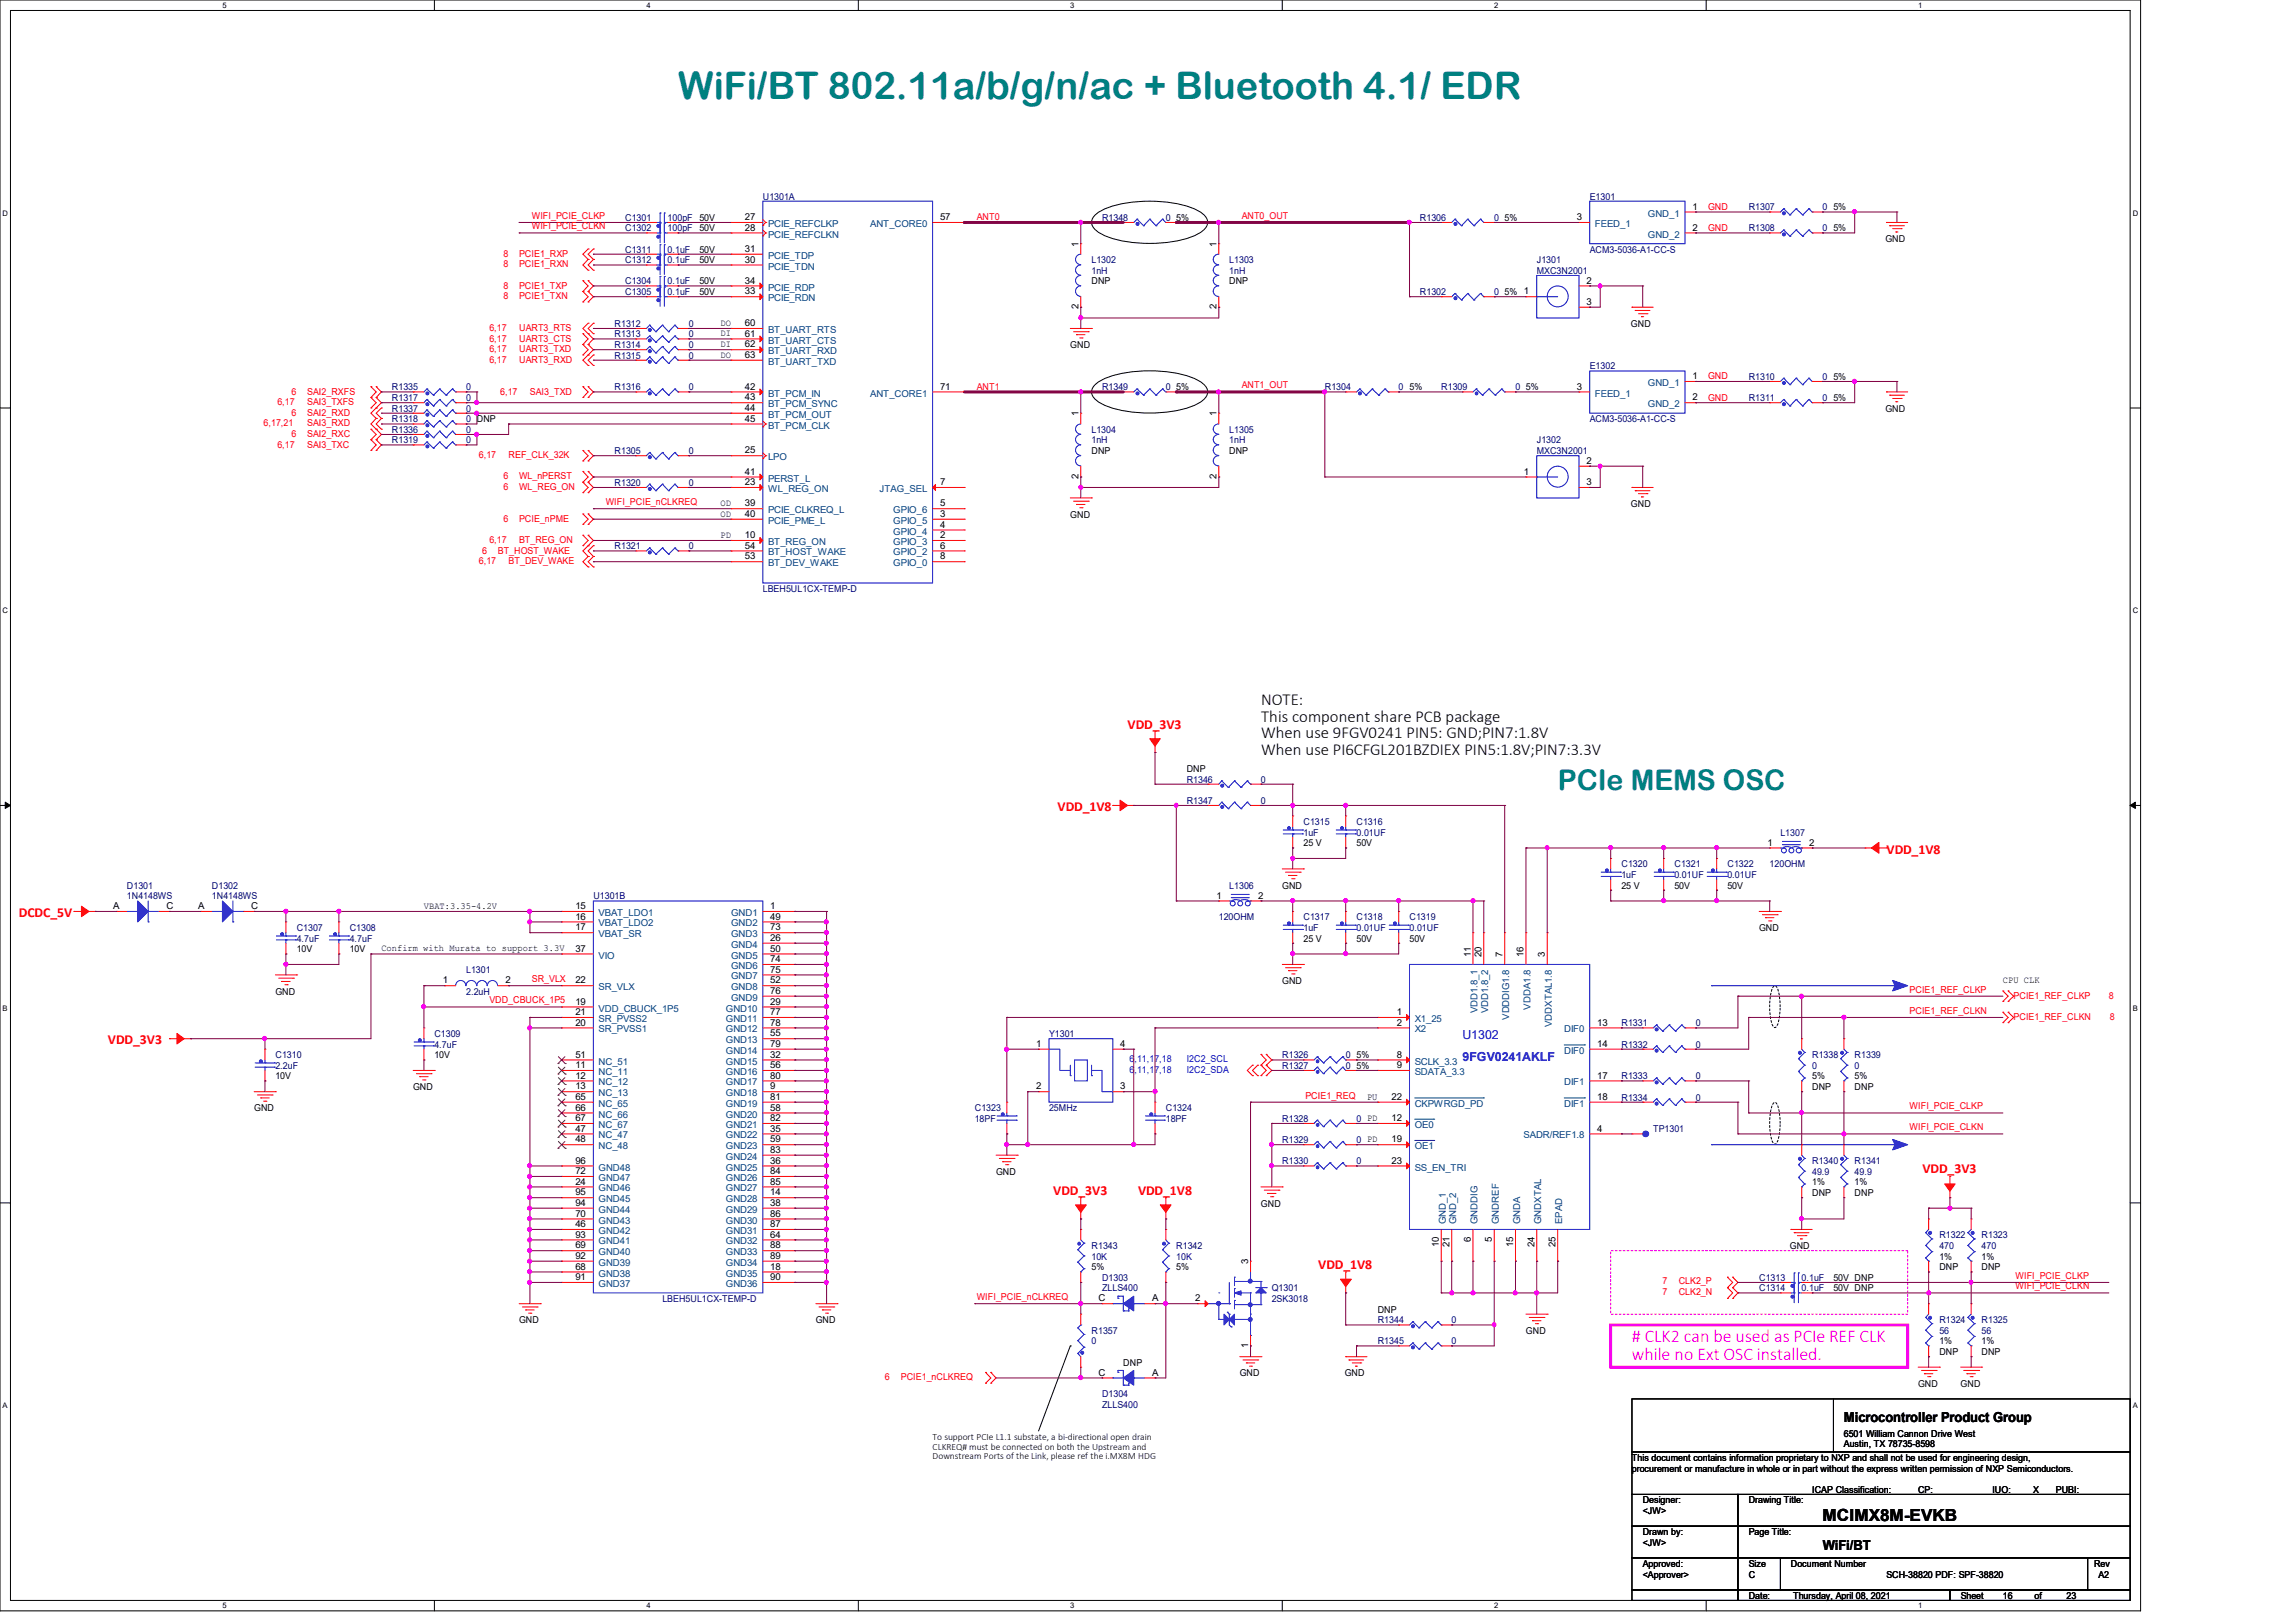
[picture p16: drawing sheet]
<svg xmlns="http://www.w3.org/2000/svg" width="297mm" height="210mm" viewBox="0 0 297 210" stroke-linecap="round" stroke-linejoin="round" font-family="sans-serif">
<defs><g id="words">
<text font-size="4.9" fill="#008080" x="87.8" y="12.9">WiFi/BT 802.11a/b/g/n/ac + Bluetooth 4.1/ EDR</text>
<text font-size="3.7" fill="#008080" x="201.6" y="102.2">PCIe MEMS OSC</text>
<g font-size="2.3" fill="#f0f">
<text x="211.2" y="173.7"># CLK2 can be used as PCIe REF CLK</text>
<text x="211.2" y="176">while no Ext OSC installed.</text>
</g>
<g font-size="2.2">
<text x="163.2" y="91.2">NOTE:</text>
<text x="163.2" y="93.4">This component share PCB package</text>
<text x="163.2" y="95.5">When use 9FGV0241 PIN5: GND;PIN7:1.8V</text>
<text x="163.2" y="97.7">When use PI6CFGL201BZDIEX PIN5:1.8V;PIN7:3.3V</text>
<text x="235.9" y="196.8">MCIMX8M-EVKB</text>
</g>
<g font-size="1.8" fill="#f00">
<text x="145.9" y="94.3">VDD_3V3</text>
<text x="136.9" y="104.9">VDD_1V8</text>
<text x="244.1" y="110.4">VDD_1V8</text>
<text x="2.5" y="118.7">DCDC_5V</text>
<text x="14" y="135.1">VDD_3V3</text>
<text x="136.3" y="154.6">VDD_3V3</text>
<text x="147.3" y="154.6">VDD_1V8</text>
<text x="248.8" y="151.8">VDD_3V3</text>
<text x="170.6" y="164.2">VDD_1V8</text>
</g>
<g font-size="1.8">
<text x="238.6" y="184.1">Microcontroller Product Group</text>
<text x="235.9" y="200.5">WiFi/BT</text>
</g>
<g font-size="1.6" fill="#00f">
<text x="189.3" y="137.3">9FGV0241AKLF</text>
<text x="189.3" y="134.5">U1302</text>
</g>
<g font-size="1.2" fill="#f00">
<text x="68.8" y="28.3">WIFI_PCIE_CLKP</text>
<text x="68.8" y="29.7">WIFI_PCIE_CLKN</text>
<text x="126.4" y="28.5">ANT0</text>
<text x="160.7" y="28.3">ANT0_OUT</text>
<text x="221.1" y="27.2">GND</text>
<text x="221.1" y="29.9">GND</text>
<text x="65.1" y="33.2">8</text>
<text x="65.1" y="34.6">8</text>
<text x="67.2" y="33.2">PCIE1_RXP</text>
<text x="67.2" y="34.6">PCIE1_RXN</text>
<text x="65.1" y="37.3">8</text>
<text x="65.1" y="38.7">8</text>
<text x="67.2" y="37.3">PCIE1_TXP</text>
<text x="67.2" y="38.7">PCIE1_TXN</text>
<text x="63.3" y="42.8">6,17</text>
<text x="63.3" y="44.2">6,17</text>
<text x="63.3" y="45.6">6,17</text>
<text x="63.3" y="46.9">6,17</text>
<text x="67.2" y="42.8">UART3_RTS</text>
<text x="67.2" y="44.2">UART3_CTS</text>
<text x="67.2" y="45.6">UART3_TXD</text>
<text x="67.2" y="46.9">UART3_RXD</text>
<text x="35.9" y="52.4">6,17</text>
<text x="37.7" y="51.1">6</text>
<text x="37.7" y="53.8">6</text>
<text x="39.8" y="51.1">SAI2_RXFS</text>
<text x="39.8" y="52.4">SAI3_TXFS</text>
<text x="39.8" y="53.8">SAI2_RXD</text>
<text x="64.7" y="51.1">6,17</text>
<text x="68.6" y="51.1">SAI3_TXD</text>
<text x="126.4" y="50.5">ANT1</text>
<text x="160.7" y="50.2">ANT1_OUT</text>
<text x="221.1" y="49.1">GND</text>
<text x="221.1" y="51.9">GND</text>
<text x="34.1" y="55.2">6,17,21</text>
<text x="35.9" y="57.9">6,17</text>
<text x="37.7" y="56.6">6</text>
<text x="39.8" y="55.2">SAI3_RXD</text>
<text x="39.8" y="56.6">SAI2_RXC</text>
<text x="39.8" y="57.9">SAI3_TXC</text>
<text x="62" y="59.3">6,17</text>
<text x="65.8" y="59.3">REF_CLK_32K</text>
<text x="65.1" y="62">6</text>
<text x="65.1" y="63.4">6</text>
<text x="67.2" y="62">WL_nPERST</text>
<text x="67.2" y="63.4">WL_REG_ON</text>
<text x="78.4" y="65.4">WIFI_PCIE_nCLKREQ</text>
<text x="62.4" y="71.6">6</text>
<text x="63.3" y="70.3">6,17</text>
<text x="64.4" y="71.6">BT_HOST_WAKE</text>
<text x="65.1" y="67.5">6</text>
<text x="67.2" y="67.5">PCIE_nPME</text>
<text x="67.2" y="70.3">BT_REG_ON</text>
<text x="62" y="73">6,17</text>
<text x="65.8" y="73">BT_DEV_WAKE</text>
<text x="63.3" y="129.8">VDD_CBUCK_1P5</text>
<text x="68.8" y="127.1">SR_VLX</text>
<text x="247.1" y="128.4">PCIE1_REF_CLKP</text>
<text x="247.1" y="131.2">PCIE1_REF_CLKN</text>
<text x="260.6" y="129.2">PCIE1_REF_CLKP</text>
<text x="260.6" y="132">PCIE1_REF_CLKN</text>
<text x="272.9" y="129.2">8</text>
<text x="273" y="132">8</text>
<text x="168.9" y="142.2">PCIE1_REQ</text>
<text x="247.1" y="143.6">WIFI_PCIE_CLKP</text>
<text x="247.1" y="146.3">WIFI_PCIE_CLKN</text>
<text x="215.2" y="166.1">7</text>
<text x="215.2" y="167.5">7</text>
<text x="217.2" y="166.1">CLK2_P</text>
<text x="217.2" y="167.5">CLK2_N</text>
<text x="260.9" y="165.5">WIFI_PCIE_CLKP</text>
<text x="260.9" y="166.8">WIFI_PCIE_CLKN</text>
<text x="126.4" y="168.2">WIFI_PCIE_nCLKREQ</text>
<text x="114.5" y="178.6">6</text>
<text x="116.6" y="178.6">PCIE1_nCLKREQ</text>
</g>
<g font-size="1.2" fill="#000080">
<text x="80.9" y="29.9">C1302</text>
<text x="80.9" y="28.6">C1301</text>
<text x="86.4" y="29.9">100pF</text>
<text x="86.4" y="28.6">100pF</text>
<text x="98.7" y="25.8">U1301A</text>
<text x="142.6" y="28.6">R1348</text>
<text x="150.9" y="28.6">0</text>
<text x="183.8" y="28.6">R1306</text>
<text x="193.4" y="28.6">0</text>
<text x="205.7" y="25.8">E1301</text>
<text x="226.3" y="29.9">R1308</text>
<text x="226.3" y="27.2">R1307</text>
<text x="235.9" y="29.9">0</text>
<text x="235.9" y="27.2">0</text>
<text x="80.9" y="32.7">C1311</text>
<text x="80.9" y="34">C1312</text>
<text x="86.4" y="32.7">0.1uF</text>
<text x="86.4" y="34">0.1uF</text>
<text x="141.3" y="34">L1302</text>
<text x="141.3" y="35.4">1nH</text>
<text x="159.1" y="34">L1303</text>
<text x="159.1" y="35.4">1nH</text>
<text x="198.9" y="34">J1301</text>
<text x="198.9" y="35.4">MXC3N2001</text>
<text x="205.7" y="32.7">ACM3-5036-A1-CC-S</text>
<text x="80.9" y="36.8">C1304</text>
<text x="80.9" y="38.1">C1305</text>
<text x="86.4" y="36.8">0.1uF</text>
<text x="86.4" y="38.1">0.1uF</text>
<text x="183.8" y="38.1">R1302</text>
<text x="193.4" y="38.1">0</text>
<text x="79.5" y="42.3">R1312</text>
<text x="79.5" y="43.6">R1313</text>
<text x="79.5" y="45">R1314</text>
<text x="79.5" y="46.4">R1315</text>
<text x="89.2" y="42.3">0</text>
<text x="89.2" y="43.6">0</text>
<text x="89.2" y="45">0</text>
<text x="89.2" y="46.4">0</text>
<text x="205.7" y="47.8">E1302</text>
<text x="50.7" y="50.5">R1335</text>
<text x="50.7" y="53.3">R1337</text>
<text x="50.7" y="51.9">R1317</text>
<text x="60.3" y="50.5">0</text>
<text x="60.3" y="53.3">0</text>
<text x="60.3" y="51.9">0</text>
<text x="79.5" y="50.5">R1316</text>
<text x="89.2" y="50.5">0</text>
<text x="142.6" y="50.5">R1349</text>
<text x="150.9" y="50.5">0</text>
<text x="171.4" y="50.5">R1304</text>
<text x="181" y="50.5">0</text>
<text x="186.5" y="50.5">R1309</text>
<text x="196.1" y="50.5">0</text>
<text x="226.3" y="51.9">R1311</text>
<text x="226.3" y="49.1">R1310</text>
<text x="235.9" y="51.9">0</text>
<text x="235.9" y="49.1">0</text>
<text x="50.7" y="57.4">R1319</text>
<text x="50.7" y="54.6">R1318</text>
<text x="50.7" y="56">R1336</text>
<text x="60.3" y="57.4">0</text>
<text x="60.3" y="54.6">0 DNP</text>
<text x="60.3" y="56">0</text>
<text x="79.5" y="58.7">R1305</text>
<text x="89.2" y="58.7">0</text>
<text x="141.3" y="56">L1304</text>
<text x="141.3" y="57.4">1nH</text>
<text x="159.1" y="56">L1305</text>
<text x="159.1" y="57.4">1nH</text>
<text x="198.9" y="57.4">J1302</text>
<text x="198.9" y="58.7">MXC3N2001</text>
<text x="205.7" y="54.6">ACM3-5036-A1-CC-S</text>
<text x="79.5" y="62.9">R1320</text>
<text x="89.2" y="62.9">0</text>
<text x="79.5" y="71.1">R1321</text>
<text x="89.2" y="71.1">0</text>
<text x="98.7" y="76.6">LBEH5UL1CX-TEMP-D</text>
<text x="153.6" y="101.3">R1346</text>
<text x="163.2" y="101.3">0</text>
<text x="153.6" y="104">R1347</text>
<text x="163.2" y="104">0</text>
<text x="168.7" y="106.7">C1315</text>
<text x="175.6" y="106.7">C1316</text>
<text x="168.7" y="108.1">1uF</text>
<text x="175.6" y="108.1">0.01UF</text>
<text x="209.8" y="112.2">C1320</text>
<text x="209.8" y="113.6">1uF</text>
<text x="216.7" y="112.2">C1321</text>
<text x="216.7" y="113.6">0.01UF</text>
<text x="223.6" y="112.2">C1322</text>
<text x="223.6" y="113.6">0.01UF</text>
<text x="229" y="112.2">120OHM</text>
<text x="230.4" y="108.1">L1307</text>
<text x="16.4" y="115">D1301</text>
<text x="16.4" y="116.3">1N4148WS</text>
<text x="27.4" y="115">D1302</text>
<text x="27.4" y="116.3">1N4148WS</text>
<text x="76.8" y="116.3">U1301B</text>
<text x="157.7" y="119.1">120OHM</text>
<text x="159.1" y="115">L1306</text>
<text x="168.7" y="119.1">C1317</text>
<text x="175.6" y="119.1">C1318</text>
<text x="182.4" y="119.1">C1319</text>
<text x="38.4" y="120.4">C1307</text>
<text x="38.4" y="121.8">4.7uF</text>
<text x="45.3" y="120.4">C1308</text>
<text x="45.3" y="121.8">4.7uF</text>
<text x="60.3" y="125.9">L1301</text>
<text x="168.7" y="120.4">1uF</text>
<text x="175.6" y="120.4">0.01UF</text>
<text x="182.4" y="120.4">0.01UF</text>
<text x="60.3" y="128.7">2.2uH</text>
<text x="35.6" y="136.9">C1310</text>
<text x="56.2" y="134.2">C1309</text>
<text x="56.2" y="135.5">4.7uF</text>
<text x="135.8" y="134.2">Y1301</text>
<text x="165.9" y="136.9">R1326</text>
<text x="174.2" y="136.9">0</text>
<text x="209.8" y="135.5">R1332</text>
<text x="209.8" y="132.8">R1331</text>
<text x="219.5" y="135.5">0</text>
<text x="219.5" y="132.8">0</text>
<text x="234.5" y="136.9">R1338</text>
<text x="240" y="136.9">R1339</text>
<text x="35.6" y="138.3">2.2uF</text>
<text x="126.2" y="143.8">C1323</text>
<text x="135.8" y="143.8">25MHz</text>
<text x="150.9" y="143.8">C1324</text>
<text x="165.9" y="138.3">R1327</text>
<text x="174.2" y="138.3">0</text>
<text x="209.8" y="139.7">R1333</text>
<text x="209.8" y="142.4">R1334</text>
<text x="219.5" y="139.7">0</text>
<text x="219.5" y="142.4">0</text>
<text x="234.5" y="138.3">0</text>
<text x="240" y="138.3">0</text>
<text x="126.2" y="145.2">18PF</text>
<text x="150.9" y="145.2">18PF</text>
<text x="165.9" y="145.2">R1328</text>
<text x="165.9" y="147.9">R1329</text>
<text x="175.6" y="145.2">0 PD</text>
<text x="175.6" y="147.9">0 PD</text>
<text x="213.9" y="146.5">TP1301</text>
<text x="165.9" y="150.6">R1330</text>
<text x="175.6" y="150.6">0</text>
<text x="234.5" y="150.6">R1340</text>
<text x="234.5" y="152">49.9</text>
<text x="240" y="150.6">R1341</text>
<text x="240" y="152">49.9</text>
<text x="141.3" y="161.6">R1343</text>
<text x="152.2" y="161.6">R1342</text>
<text x="251" y="160.2">R1322</text>
<text x="251" y="161.6">470</text>
<text x="256.4" y="160.2">R1323</text>
<text x="256.4" y="161.6">470</text>
<text x="141.3" y="163">10K</text>
<text x="142.6" y="165.7">D1303</text>
<text x="142.6" y="167.1">ZLLS400</text>
<text x="152.2" y="163">10K</text>
<text x="164.6" y="167.1">Q1301</text>
<text x="227.7" y="167.1">C1314</text>
<text x="227.7" y="165.7">C1313</text>
<text x="233.2" y="167.1">0.1uF</text>
<text x="233.2" y="165.7">0.1uF</text>
<text x="85.7" y="168.4">LBEH5UL1CX-TEMP-D</text>
<text x="141.3" y="172.6">R1357</text>
<text x="141.3" y="173.9">0</text>
<text x="164.6" y="168.4">2SK3018</text>
<text x="178.3" y="173.9">R1345</text>
<text x="178.3" y="171.2">R1344</text>
<text x="187.9" y="173.9">0</text>
<text x="187.9" y="171.2">0</text>
<text x="251" y="171.2">R1324</text>
<text x="251" y="172.6">56</text>
<text x="256.4" y="171.2">R1325</text>
<text x="256.4" y="172.6">56</text>
<text x="142.6" y="180.8">D1304</text>
<text x="142.6" y="182.2">ZLLS400</text>
</g>
<g font-size="1.2">
<text x="90.5" y="29.9">50V</text>
<text x="90.5" y="28.6">50V</text>
<text x="96.4" y="28.5">27</text>
<text x="96.4" y="29.8">28</text>
<text x="121.7" y="28.5">57</text>
<text x="152.2" y="28.6">5%</text>
<text x="194.7" y="28.6">5%</text>
<text x="204.1" y="28.5">3</text>
<text x="219" y="27.1">1</text>
<text x="219" y="29.8">2</text>
<text x="237.3" y="29.9">5%</text>
<text x="237.3" y="27.2">5%</text>
<text x="90.5" y="32.7">50V</text>
<text x="90.5" y="34">50V</text>
<text x="96.4" y="32.6">31</text>
<text x="96.4" y="34">30</text>
<text x="139.6" y="31.9" transform="rotate(-90 139.6 31.9)">1</text>
<text x="157.4" y="31.9" transform="rotate(-90 157.4 31.9)">1</text>
<text x="244" y="31.3">GND</text>
<text x="90.5" y="36.8">50V</text>
<text x="90.5" y="38.1">50V</text>
<text x="96.4" y="36.7">34</text>
<text x="96.4" y="38.1">33</text>
<text x="139.6" y="40" transform="rotate(-90 139.6 40)">2</text>
<text x="141.3" y="36.8">DNP</text>
<text x="157.4" y="40" transform="rotate(-90 157.4 40)">2</text>
<text x="159.1" y="36.8">DNP</text>
<text x="194.7" y="38.1">5% 1</text>
<text x="205.3" y="36.7">2</text>
<text x="205.3" y="39.5">3</text>
<text x="93.3" y="46.3">DO</text>
<text x="93.3" y="44.9">DI</text>
<text x="93.3" y="42.2">DO</text>
<text x="93.3" y="43.5">DI</text>
<text x="96.4" y="42.2">60</text>
<text x="96.4" y="43.6">61</text>
<text x="96.4" y="45">62</text>
<text x="96.4" y="46.3">63</text>
<text x="138.5" y="45">GND</text>
<text x="211.1" y="42.3">GND</text>
<text x="96.4" y="50.4">42</text>
<text x="96.4" y="51.8">43</text>
<text x="96.4" y="53.2">44</text>
<text x="121.7" y="50.4">71</text>
<text x="139.6" y="53.9" transform="rotate(-90 139.6 53.9)">1</text>
<text x="152.2" y="50.5">5%</text>
<text x="157.4" y="53.9" transform="rotate(-90 157.4 53.9)">1</text>
<text x="182.4" y="50.5">5%</text>
<text x="197.5" y="50.5">5%</text>
<text x="204.1" y="50.4">3</text>
<text x="219" y="49.1">1</text>
<text x="219" y="51.8">2</text>
<text x="237.3" y="51.9">5%</text>
<text x="237.3" y="49.1">5%</text>
<text x="244" y="53.3">GND</text>
<text x="96.4" y="54.6">45</text>
<text x="96.4" y="58.7">25</text>
<text x="141.3" y="58.7">DNP</text>
<text x="159.1" y="58.7">DNP</text>
<text x="93.3" y="65.4">OD</text>
<text x="96.4" y="62.8">23</text>
<text x="96.4" y="61.4">41</text>
<text x="96.4" y="65.5">39</text>
<text x="121.7" y="62.8">7</text>
<text x="121.7" y="65.5">5</text>
<text x="139.6" y="62" transform="rotate(-90 139.6 62)">2</text>
<text x="157.4" y="62" transform="rotate(-90 157.4 62)">2</text>
<text x="197.2" y="61.4">1</text>
<text x="205.3" y="60">2</text>
<text x="205.3" y="62.8">3</text>
<text x="211.1" y="65.6">GND</text>
<text x="93.3" y="69.6">PD</text>
<text x="93.3" y="66.8">OD</text>
<text x="96.4" y="69.6">10</text>
<text x="96.4" y="71">54</text>
<text x="96.4" y="66.9">40</text>
<text x="121.7" y="71">6</text>
<text x="121.7" y="69.6">2</text>
<text x="121.7" y="68.3">4</text>
<text x="121.7" y="66.9">3</text>
<text x="138.5" y="67">GND</text>
<text x="96.4" y="72.4">53</text>
<text x="121.7" y="72.4">8</text>
<text x="153.6" y="99.9">DNP</text>
<text x="168.7" y="109.5">25 V</text>
<text x="175.6" y="109.5">50V</text>
<text x="228.8" y="109.4">1</text>
<text x="234.1" y="109.4">2</text>
<text x="14.6" y="117.6">A</text>
<text x="21.5" y="117.6">C</text>
<text x="25.7" y="117.6">A</text>
<text x="32.5" y="117.6">C</text>
<text x="54.9" y="117.6">VBAT:3.35-4.2V</text>
<text x="74.5" y="117.6">15</text>
<text x="74.5" y="119">16</text>
<text x="99.7" y="117.6">1</text>
<text x="99.7" y="119">49</text>
<text x="157.4" y="116.3">1</text>
<text x="162.8" y="116.3">2</text>
<text x="165.9" y="115">GND</text>
<text x="209.8" y="115">25 V</text>
<text x="216.7" y="115">50V</text>
<text x="223.6" y="115">50V</text>
<text x="38.4" y="123.2">10V</text>
<text x="45.3" y="123.2">10V</text>
<text x="49.4" y="123.1">Confirm with Murata to support 3.3V</text>
<text x="74.5" y="120.4">17</text>
<text x="74.5" y="123.1">37</text>
<text x="99.7" y="120.4">73</text>
<text x="99.7" y="121.7">26</text>
<text x="99.7" y="123.1">50</text>
<text x="99.7" y="124.5">74</text>
<text x="99.7" y="125.9">75</text>
<text x="168.7" y="121.8">25 V</text>
<text x="175.6" y="121.8">50V</text>
<text x="182.4" y="121.8">50V</text>
<text x="190.3" y="123.8" transform="rotate(-90 190.3 123.8)">11</text>
<text x="191.7" y="123.8" transform="rotate(-90 191.7 123.8)">20</text>
<text x="194.4" y="123.8" transform="rotate(-90 194.4 123.8)">7</text>
<text x="197.2" y="123.8" transform="rotate(-90 197.2 123.8)">16</text>
<text x="199.9" y="123.8" transform="rotate(-90 199.9 123.8)">3</text>
<text x="227.7" y="120.4">GND</text>
<text x="35.6" y="128.7">GND</text>
<text x="57.3" y="127.3">1</text>
<text x="65.4" y="127.3">2</text>
<text x="74.5" y="127.3">22</text>
<text x="74.5" y="130">19</text>
<text x="74.5" y="131.4">21</text>
<text x="99.7" y="127.3">52</text>
<text x="99.7" y="128.6">76</text>
<text x="99.7" y="130">29</text>
<text x="99.7" y="131.4">77</text>
<text x="165.9" y="127.3">GND</text>
<text x="180.8" y="131.4">1</text>
<text x="259.2" y="127.2">CPU CLK</text>
<text x="56.2" y="136.9">10V</text>
<text x="74.5" y="136.9">51</text>
<text x="74.5" y="132.7">20</text>
<text x="99.7" y="132.7">78</text>
<text x="99.7" y="134.1">55</text>
<text x="99.7" y="135.5">79</text>
<text x="99.7" y="136.9">32</text>
<text x="134.1" y="135.5">1</text>
<text x="145" y="135.5">4</text>
<text x="175.6" y="136.9">5%</text>
<text x="180.8" y="136.9">8</text>
<text x="180.8" y="132.7">2</text>
<text x="206.7" y="135.5">14</text>
<text x="206.7" y="132.7">13</text>
<text x="32.9" y="143.8">GND</text>
<text x="35.6" y="139.7">10V</text>
<text x="53.5" y="141">GND</text>
<text x="74.5" y="138.2">11</text>
<text x="74.5" y="139.6">12</text>
<text x="74.5" y="141">13</text>
<text x="74.5" y="142.3">65</text>
<text x="74.5" y="143.7">66</text>
<text x="99.7" y="138.2">56</text>
<text x="99.7" y="139.6">80</text>
<text x="99.7" y="141">9</text>
<text x="99.7" y="142.3">81</text>
<text x="99.7" y="143.7">58</text>
<text x="134.1" y="141">2</text>
<text x="145" y="141">3</text>
<text x="175.6" y="138.3">5%</text>
<text x="176.9" y="142.3">PU</text>
<text x="180.1" y="142.3">22</text>
<text x="180.8" y="138.2">9</text>
<text x="206.7" y="142.3">18</text>
<text x="206.7" y="139.6">17</text>
<text x="234.5" y="139.7">5%</text>
<text x="234.5" y="141">DNP</text>
<text x="240" y="139.7">5%</text>
<text x="240" y="141">DNP</text>
<text x="74.5" y="145.1">67</text>
<text x="74.5" y="146.4">47</text>
<text x="74.5" y="147.8">48</text>
<text x="99.7" y="145.1">82</text>
<text x="99.7" y="146.4">35</text>
<text x="99.7" y="147.8">59</text>
<text x="99.7" y="149.2">83</text>
<text x="180.1" y="145.1">12</text>
<text x="180.1" y="147.8">19</text>
<text x="206.7" y="146.4">4</text>
<text x="74.5" y="154.7">95</text>
<text x="74.5" y="153.3">24</text>
<text x="74.5" y="151.9">72</text>
<text x="74.5" y="150.6">96</text>
<text x="99.7" y="150.6">36</text>
<text x="99.7" y="151.9">84</text>
<text x="99.7" y="153.3">85</text>
<text x="99.7" y="154.7">14</text>
<text x="128.9" y="152">GND</text>
<text x="180.1" y="150.6">23</text>
<text x="234.5" y="153.4">1%</text>
<text x="234.5" y="154.7">DNP</text>
<text x="240" y="153.4">1%</text>
<text x="240" y="154.7">DNP</text>
<text x="74.5" y="161.5">69</text>
<text x="74.5" y="160.1">93</text>
<text x="74.5" y="158.8">46</text>
<text x="74.5" y="157.4">70</text>
<text x="74.5" y="156">94</text>
<text x="99.7" y="156">38</text>
<text x="99.7" y="157.4">86</text>
<text x="99.7" y="158.8">87</text>
<text x="99.7" y="160.1">64</text>
<text x="99.7" y="161.5">88</text>
<text x="163.2" y="156.1">GND</text>
<text x="186.2" y="161.4" transform="rotate(-90 186.2 161.4)">10</text>
<text x="187.6" y="161.4" transform="rotate(-90 187.6 161.4)">21</text>
<text x="190.3" y="160.7" transform="rotate(-90 190.3 160.7)">6</text>
<text x="193.1" y="160.7" transform="rotate(-90 193.1 160.7)">5</text>
<text x="195.8" y="161.4" transform="rotate(-90 195.8 161.4)">15</text>
<text x="198.6" y="161.4" transform="rotate(-90 198.6 161.4)">24</text>
<text x="201.3" y="161.4" transform="rotate(-90 201.3 161.4)">25</text>
<text x="231.6" y="161.6">GND</text>
<text x="74.5" y="165.6">91</text>
<text x="74.5" y="164.3">68</text>
<text x="74.5" y="162.9">92</text>
<text x="99.7" y="162.9">89</text>
<text x="99.7" y="164.3">18</text>
<text x="99.7" y="165.6">90</text>
<text x="141.3" y="164.3">5%</text>
<text x="152.2" y="164.3">5%</text>
<text x="161.5" y="163.6" transform="rotate(-90 161.5 163.6)">3</text>
<text x="237.3" y="167.1">50V DNP</text>
<text x="237.3" y="165.7">50V DNP</text>
<text x="251" y="163">1%</text>
<text x="251" y="164.3">DNP</text>
<text x="256.4" y="163">1%</text>
<text x="256.4" y="164.3">DNP</text>
<text x="67.2" y="171.2">GND</text>
<text x="105.6" y="171.2">GND</text>
<text x="142.1" y="168.4">C</text>
<text x="149.1" y="168.4">A</text>
<text x="154.7" y="168.4">2</text>
<text x="178.3" y="169.8">DNP</text>
<text x="197.5" y="172.6">GND</text>
<text x="251" y="173.9">1%</text>
<text x="256.4" y="173.9">1%</text>
<text x="142.1" y="178">C</text>
<text x="145.4" y="176.7">DNP</text>
<text x="149.1" y="178">A</text>
<text x="160.4" y="178.1">GND</text>
<text x="161.5" y="174.4" transform="rotate(-90 161.5 174.4)">1</text>
<text x="174" y="178.1">GND</text>
<text x="248.2" y="179.4">GND</text>
<text x="251" y="175.3">DNP</text>
<text x="253.7" y="179.4">GND</text>
<text x="256.4" y="175.3">DNP</text>
<text x="120.7" y="186.4">To support PCIe L1.1 substate, a bi-directional open drain</text>
<text x="120.7" y="187.6">CLKREQ# must be connected on both the Upstream and</text>
<text x="120.7" y="188.8">Downstream Ports of the Link, please ref the i.MX8M HDG</text>
<text x="211.2" y="189">This document contains information proprietary to NXP and shall not be used for engineering design,</text>
<text x="211.2" y="190.4">procurement or manufacture in whole or in part without the express written permission of NXP Semiconductors.</text>
<text x="238.6" y="186">6501 William Cannon Drive West</text>
<text x="238.6" y="187.3">Austin, TX 78735-8598</text>
<text x="212.6" y="194.5">Designer:</text>
<text x="212.6" y="195.9">&lt;JW&gt;</text>
<text x="226.3" y="194.5">Drawing Title:</text>
<text x="234.5" y="193.2">ICAP Classification:</text>
<text x="248.2" y="193.2">CP:</text>
<text x="251.7" y="193.2">___</text>
<text x="257.8" y="193.2">IUO:</text>
<text x="262.5" y="193.2">_X_</text>
<text x="266.1" y="193.2">PUBI:</text>
<text x="270.2" y="193.2">___</text>
<text x="212.6" y="198.6">Drawn by:</text>
<text x="212.6" y="202.7">Approved:</text>
<text x="212.6" y="200">&lt;JW&gt;</text>
<text x="226.3" y="202.7">Size</text>
<text x="226.3" y="198.6">Page Title:</text>
<text x="231.8" y="202.7">Document Number</text>
<text x="271" y="202.7">Rev</text>
<text x="212.6" y="204.1">&lt;Approver&gt;</text>
<text x="226.3" y="206.9">Date:</text>
<text x="226.3" y="204.1">C</text>
<text x="232.1" y="206.9">Thursday, April 08, 2021</text>
<text x="244.1" y="204.1">SCH-38820 PDF: SPF-38820</text>
<text x="253.7" y="206.9">Sheet</text>
<text x="259.2" y="206.9">16</text>
<text x="263.3" y="206.9">of</text>
<text x="267.5" y="206.9">23</text>
<text x="271.6" y="204.1">A2</text>
</g>
<g font-size="1.2" fill="#004080">
<text x="99.4" y="29.4">PCIE_REFCLKP</text>
<text x="112.6" y="29.4">ANT_CORE0</text>
<text x="206.4" y="29.4">FEED_1</text>
<text x="213.3" y="28">GND_1</text>
<text x="99.4" y="30.7">PCIE_REFCLKN</text>
<text x="99.4" y="33.5">PCIE_TDP</text>
<text x="99.4" y="34.9">PCIE_TDN</text>
<text x="213.3" y="30.7">GND_2</text>
<text x="99.4" y="37.6">PCIE_RDP</text>
<text x="99.4" y="39">PCIE_RDN</text>
<text x="99.4" y="43.1">BT_UART_RTS</text>
<text x="99.4" y="44.4">BT_UART_CTS</text>
<text x="99.4" y="45.8">BT_UART_RXD</text>
<text x="99.4" y="47.2">BT_UART_TXD</text>
<text x="99.4" y="51.3">BT_PCM_IN</text>
<text x="99.4" y="52.7">BT_PCM_SYNC</text>
<text x="112.6" y="51.3">ANT_CORE1</text>
<text x="206.4" y="51.3">FEED_1</text>
<text x="213.3" y="50">GND_1</text>
<text x="213.3" y="52.7">GND_2</text>
<text x="99.4" y="54.1">BT_PCM_OUT</text>
<text x="99.4" y="55.5">BT_PCM_CLK</text>
<text x="99.4" y="59.6">LPO</text>
<text x="99.4" y="63.7">WL_REG_ON</text>
<text x="99.4" y="62.3">PERST_L</text>
<text x="113.8" y="63.7">JTAG_SEL</text>
<text x="99.4" y="70.5">BT_REG_ON</text>
<text x="99.4" y="71.9">BT_HOST_WAKE</text>
<text x="99.4" y="67.8">PCIE_PME_L</text>
<text x="99.4" y="66.4">PCIE_CLKREQ_L</text>
<text x="115.6" y="71.9">GPIO_2</text>
<text x="115.6" y="70.5">GPIO_3</text>
<text x="115.6" y="69.2">GPIO_4</text>
<text x="115.6" y="67.8">GPIO_5</text>
<text x="115.6" y="66.4">GPIO_6</text>
<text x="99.4" y="73.3">BT_DEV_WAKE</text>
<text x="115.6" y="73.3">GPIO_0</text>
<text x="77.5" y="118.5">VBAT_LDO1</text>
<text x="77.5" y="119.9">VBAT_LDO2</text>
<text x="94.6" y="118.5">GND1</text>
<text x="94.6" y="119.9">GND2</text>
<text x="77.5" y="121.3">VBAT_SR</text>
<text x="77.5" y="124">VIO</text>
<text x="94.6" y="121.3">GND3</text>
<text x="94.6" y="122.6">GND4</text>
<text x="94.6" y="124">GND5</text>
<text x="94.6" y="125.4">GND6</text>
<text x="77.5" y="128.1">SR_VLX</text>
<text x="77.5" y="130.9">VDD_CBUCK_1P5</text>
<text x="93.9" y="130.9">GND10</text>
<text x="94.6" y="126.7">GND7</text>
<text x="94.6" y="128.1">GND8</text>
<text x="94.6" y="129.5">GND9</text>
<text x="191.2" y="131.1" transform="rotate(-90 191.2 131.1)">VDD1.8_1</text>
<text x="192.6" y="131.1" transform="rotate(-90 192.6 131.1)">VDD1.8_2</text>
<text x="195.3" y="132" transform="rotate(-90 195.3 132)">VDDDIG1.8</text>
<text x="198.1" y="130.6" transform="rotate(-90 198.1 130.6)">VDDA1.8</text>
<text x="77.5" y="137.8">NC_51</text>
<text x="77.5" y="132.2">SR_PVSS2</text>
<text x="77.5" y="133.6">SR_PVSS1</text>
<text x="93.9" y="132.2">GND11</text>
<text x="93.9" y="133.6">GND12</text>
<text x="93.9" y="135">GND13</text>
<text x="93.9" y="136.4">GND14</text>
<text x="93.9" y="137.8">GND15</text>
<text x="183.1" y="137.8">SCLK_3.3</text>
<text x="183.1" y="132.2">X1_25</text>
<text x="183.1" y="133.6">X2</text>
<text x="200.8" y="132.9" transform="rotate(-90 200.8 132.9)">VDDXTAL1.8</text>
<text x="202.4" y="136.4">DIF0</text>
<text x="202.4" y="133.6">DIF0</text>
<text x="77.5" y="139.1">NC_11</text>
<text x="77.5" y="140.5">NC_12</text>
<text x="77.5" y="141.9">NC_13</text>
<text x="77.5" y="143.2">NC_65</text>
<text x="93.9" y="139.1">GND16</text>
<text x="93.9" y="140.5">GND17</text>
<text x="93.9" y="141.9">GND18</text>
<text x="93.9" y="143.2">GND19</text>
<text x="183.1" y="139.1">SDATA_3.3</text>
<text x="183.1" y="143.2">CKPWRGD_PD</text>
<text x="202.4" y="143.2">DIF1</text>
<text x="202.4" y="140.5">DIF1</text>
<text x="77.5" y="144.6">NC_66</text>
<text x="77.5" y="146">NC_67</text>
<text x="77.5" y="147.3">NC_47</text>
<text x="77.5" y="148.7">NC_48</text>
<text x="93.9" y="144.6">GND20</text>
<text x="93.9" y="146">GND21</text>
<text x="93.9" y="147.3">GND22</text>
<text x="93.9" y="148.7">GND23</text>
<text x="183.1" y="146">OE0</text>
<text x="183.1" y="148.7">OE1</text>
<text x="197.2" y="147.3">SADR/REF1.8</text>
<text x="77.5" y="155.6">GND45</text>
<text x="77.5" y="154.2">GND46</text>
<text x="77.5" y="152.8">GND47</text>
<text x="77.5" y="151.5">GND48</text>
<text x="93.9" y="150.1">GND24</text>
<text x="93.9" y="151.5">GND25</text>
<text x="93.9" y="152.8">GND26</text>
<text x="93.9" y="154.2">GND27</text>
<text x="93.9" y="155.6">GND28</text>
<text x="183.1" y="151.5">SS_EN_TRI</text>
<text x="77.5" y="161">GND41</text>
<text x="77.5" y="159.7">GND42</text>
<text x="77.5" y="158.3">GND43</text>
<text x="77.5" y="156.9">GND44</text>
<text x="93.9" y="156.9">GND29</text>
<text x="93.9" y="158.3">GND30</text>
<text x="93.9" y="159.7">GND31</text>
<text x="93.9" y="161">GND32</text>
<text x="187.1" y="158.4" transform="rotate(-90 187.1 158.4)">GND_1</text>
<text x="188.5" y="158.4" transform="rotate(-90 188.5 158.4)">GND_2</text>
<text x="191.2" y="158.4" transform="rotate(-90 191.2 158.4)">GNDDIG</text>
<text x="194" y="158.4" transform="rotate(-90 194 158.4)">GNDREF</text>
<text x="196.7" y="158.4" transform="rotate(-90 196.7 158.4)">GNDA</text>
<text x="199.5" y="158.4" transform="rotate(-90 199.5 158.4)">GNDXTAL</text>
<text x="202.2" y="158.4" transform="rotate(-90 202.2 158.4)">EPAD</text>
<text x="77.5" y="166.5">GND37</text>
<text x="77.5" y="165.2">GND38</text>
<text x="77.5" y="163.8">GND39</text>
<text x="77.5" y="162.4">GND40</text>
<text x="93.9" y="162.4">GND33</text>
<text x="93.9" y="163.8">GND34</text>
<text x="93.9" y="165.2">GND35</text>
<text x="93.9" y="166.5">GND36</text>
</g>
<g font-size="1.2" fill="#00f">
<text x="146.2" y="137.5">6,11,17,18</text>
<text x="153.6" y="137.5">I2C2_SCL</text>
<text x="146.2" y="138.9">6,11,17,18</text>
<text x="153.6" y="138.9">I2C2_SDA</text>
</g>
<g font-size="1">
<text x="28.8" y="1">5</text>
<text x="83.7" y="1">4</text>
<text x="138.5" y="1">3</text>
<text x="193.4" y="1">2</text>
<text x="248.2" y="1">1</text>
<text x=".3" y="27.9">D</text>
<text x="276" y="27.9">D</text>
<text x=".3" y="79.4">C</text>
<text x="276" y="79.4">C</text>
<text x=".3" y="130.8">B</text>
<text x="276" y="130.8">B</text>
<text x=".3" y="182.2">A</text>
<text x="276" y="182.2">A</text>
<text x="28.8" y="208.1">5</text>
<text x="83.7" y="208.1">4</text>
<text x="138.5" y="208.1">3</text>
<text x="193.4" y="208.1">2</text>
<text x="248.2" y="208.1">1</text>
</g>
</g></defs>
<path d="M0 0h277v208.4h-277zM1.4 1.4h274.3v205.7h-274.3z" fill="none" stroke="#000" stroke-width=".13"/>
<g fill="#fff">
<path d="M28.8 .1h.5v1.1h-.5z"/>
<path d="M28.8 207.2h.5v1.1h-.5z"/>
</g>
<path d="M56.2 0v1.4M56.2 207.1v1.3" fill="none" stroke="#000" stroke-width=".13"/>
<g fill="#fff">
<path d="M83.7 .1h.5v1.1h-.5z"/>
<path d="M83.7 207.2h.5v1.1h-.5z"/>
</g>
<path d="M111.1 0v1.4M111.1 207.1v1.3" fill="none" stroke="#000" stroke-width=".13"/>
<g fill="#fff">
<path d="M138.5 .1h.6v1.1h-.6z"/>
<path d="M138.5 207.2h.6v1.1h-.6z"/>
</g>
<path d="M165.9 0v1.4M165.9 207.1v1.3" fill="none" stroke="#000" stroke-width=".13"/>
<g fill="#fff">
<path d="M193.4 .1h.5v1.1h-.5z"/>
<path d="M193.4 207.2h.5v1.1h-.5z"/>
</g>
<path d="M220.8 0v1.4M220.8 207.1v1.3" fill="none" stroke="#000" stroke-width=".13"/>
<g fill="#fff">
<path d="M248.2 .1h.6v1.1h-.6z"/>
<path d="M248.2 207.2h.6v1.1h-.6z"/>
<path d="M.3 27.1h.8v1.1h-.8z"/>
<path d="M276 27.1h.7v1.1h-.7z"/>
<path d="M.3 78.5h.8v1.1h-.8z"/>
<path d="M276 78.5h.7v1.1h-.7z"/>
</g>
<path d="M0 52.8h1.4M275.7 52.8h1.3" fill="none" stroke="#000" stroke-width=".13"/>
<g fill="#fff">
<path d="M.3 129.9h.7v1.1h-.7z"/>
<path d="M276 129.9h.6v1.1h-.6z"/>
</g>
<path d="M0 104.2h1.4M275.7 104.2h1.3" fill="none" stroke="#000" stroke-width=".13"/>
<path d="M.7 103.8l.7 .4-.7 .4zM275.7 104.2l.7-.4v.8z" fill="#000" stroke="#000" stroke-width=".13"/>
<g fill="#fff">
<path d="M.3 181.4h.7v1.1h-.7z"/>
<path d="M276 181.4h.6v1.1h-.6z"/>
</g>
<path d="M141.6 27.9a8.3 8.3 0 0 1 4.8-1.7 16.6 16.6 0 0 1 8.4 1 2.11 2.11 0 0 1 1.5 1.6 2.11 2.11 0 0 1-1.5 1.6 17 17 0 0 1-12.1 0 2.11 2.11 0 0 1-1.4-1.6l.1-.5zM141.6 49.9a8.3 8.3 0 0 1 4.8-1.8 16.6 16.6 0 0 1 8.4 1 2.11 2.11 0 0 1 1.5 1.6 2.11 2.11 0 0 1-1.5 1.6 17 17 0 0 1-12.1 0 2.11 2.11 0 0 1-1.4-1.6l.1-.4zM0 155.7h1.4M275.7 155.7h1.3" fill="none" stroke="#000" stroke-width=".13"/>
<path d="M124.8 50.7h15.1" fill="none" stroke="#800040" stroke-width=".38"/>
<circle cx="139.9" cy="50.7" r=".19" fill="#800040"/>
<g fill="#00f" stroke="#00f" stroke-width=".13">
<path d="M17.8 116.6l1.4 1.3-1.4 1.4z"/>
<path d="M28.8 116.6l1.3 1.3-1.3 1.4z"/>
<path d="M163.2 166.6l.7 .7h-1.4z"/>
<path d="M159.8 167.3l.8-.3v.6z"/>
<path d="M159.8 170.1v1.3l-.7-.7z"/>
<path d="M158.4 170.1l.7 .6-.7 .7z"/>
<path d="M244.9 126.9l2 .7-2 .6 .3-.6z" fill-rule="evenodd"/>
<path d="M244.9 147.4l2 .7-2 .7 .3-.7z" fill-rule="evenodd"/>
<path d="M145.4 178.3l1.3-1v1.9z" fill-rule="evenodd"/>
<path d="M145.4 168.7l1.3-1v1.9z" fill-rule="evenodd"/>
<circle cx="139.6" cy="160.9" r=".18"/>
<circle cx="238.4" cy="136.2" r=".19"/>
<circle cx="166.8" cy="107.2" r=".19"/>
<circle cx="36.5" cy="120.9" r=".19"/>
<circle cx="150.6" cy="160.9" r=".19"/>
<circle cx="55.3" cy="50.9" r=".19"/>
<circle cx="85.2" cy="30.6" r=".19"/>
<circle cx="232" cy="167.8" r=".19"/>
<circle cx="84.1" cy="42.7" r=".19"/>
<circle cx="182.9" cy="174.3" r=".19"/>
<circle cx="230.9" cy="52.3" r=".19"/>
<circle cx="43.4" cy="120.9" r=".19"/>
<circle cx="173.7" cy="107.2" r=".19"/>
<circle cx="55.3" cy="57.8" r=".19"/>
<circle cx="84.1" cy="50.9" r=".19"/>
<circle cx="129.8" cy="144.2" r=".19"/>
<circle cx="54.3" cy="134.6" r=".19"/>
<circle cx="147.2" cy="50.9" r=".19"/>
<circle cx="84.1" cy="44" r=".19"/>
<circle cx="85.2" cy="37.5" r=".19"/>
<circle cx="55.3" cy="53.7" r=".19"/>
<circle cx="170.5" cy="138.7" r=".18"/>
<circle cx="84.1" cy="71.5" r=".19"/>
<circle cx="149" cy="144.2" r=".19"/>
<circle cx="140.1" cy="175" r=".19"/>
<circle cx="170.5" cy="151" r=".18"/>
<circle cx="176" cy="50.9" r=".19"/>
<circle cx="84.1" cy="59.2" r=".19"/>
<circle cx="232.9" cy="149.9" r=".19"/>
<circle cx="230.9" cy="30.3" r=".19"/>
<circle cx="170.5" cy="145.6" r=".18"/>
<circle cx="191.1" cy="50.9" r=".18"/>
<circle cx="84.1" cy="45.4" r=".19"/>
<circle cx="214.4" cy="136" r=".19"/>
<circle cx="238.4" cy="149.9" r=".19"/>
<circle cx="214.4" cy="140.1" r=".19"/>
<circle cx="161.8" cy="165.8" r=".25"/>
<circle cx="161.8" cy="168.8" r=".25"/>
<circle cx="157.7" cy="168.7" r=".25"/>
<circle cx="161.8" cy="170.7" r=".25"/>
<circle cx="55.3" cy="55" r=".19"/>
<circle cx="85.2" cy="38.8" r=".19"/>
<circle cx="158.2" cy="101.7" r=".19"/>
<circle cx="230.9" cy="27.6" r=".19"/>
<circle cx="84.1" cy="46.8" r=".19"/>
<circle cx="249.8" cy="159.5" r=".19"/>
<circle cx="188.4" cy="38.6" r=".19"/>
<circle cx="208" cy="112.6" r=".19"/>
<circle cx="182.9" cy="171.6" r=".19"/>
<circle cx="166.8" cy="119.5" r=".19"/>
<circle cx="85.2" cy="33.4" r=".19"/>
<circle cx="55.3" cy="52.3" r=".19"/>
<circle cx="213" cy="146.7" r=".37"/>
<circle cx="232" cy="166.4" r=".19"/>
<circle cx="170.5" cy="137.3" r=".18"/>
<circle cx="55.3" cy="56.4" r=".19"/>
<circle cx="158.2" cy="104.4" r=".19"/>
<circle cx="255.3" cy="159.5" r=".19"/>
<circle cx="147.2" cy="29" r=".19"/>
<circle cx="214.4" cy="133.2" r=".19"/>
<circle cx="214.8" cy="112.6" r=".19"/>
<circle cx="173.7" cy="119.5" r=".19"/>
<circle cx="84.1" cy="63.3" r=".19"/>
<circle cx="249.8" cy="170.5" r=".19"/>
<circle cx="33.8" cy="137.3" r=".19"/>
<circle cx="170.5" cy="148.3" r=".18"/>
<circle cx="85.2" cy="29.2" r=".19"/>
<circle cx="188.4" cy="29" r=".19"/>
<circle cx="232.9" cy="136.2" r=".19"/>
<circle cx="85.2" cy="34.7" r=".19"/>
<circle cx="214.4" cy="142.8" r=".19"/>
<circle cx="230.9" cy="49.6" r=".19"/>
<circle cx="221.7" cy="112.6" r=".19"/>
<circle cx="180.5" cy="119.5" r=".19"/>
<circle cx="255.3" cy="170.5" r=".19"/>
</g>
<path d="M229.5 127.6h.2a1.52 1.52 0 0 1 .6 1.3l.1 1.4a5.4 5.4 0 0 1-.5 2.6l-.2 .1a1.52 1.52 0 0 1-.6-1.4l-.1-1.3a5.4 5.4 0 0 1 .5-2.7zM229.5 142.7l.2-.1a1.52 1.52 0 0 1 .6 1.4l.1 1.4a5.4 5.4 0 0 1-.5 2.6l-.2 .1a1.52 1.52 0 0 1-.6-1.4l-.1-1.3a5.4 5.4 0 0 1 .5-2.7z" fill="none" stroke="#000" stroke-width=".13" stroke-dasharray=".3"/>
<g fill="none" stroke="#00f" stroke-width=".13">
<path d="M85 30.1h.4M85 37h.4M85 38.4h.4M85 32.9h.4M85 28.8h.4M85 34.3h.4M85.4 28.9h.1M85.4 30.1h.1M85.4 35.8h.1M85.4 37h.1M85.4 37.2h.1M85.4 38.4h.1"/>
<path d="M85.4 31.7h.1M85.4 32.9h.1M85.4 27.6h.1M85.4 28.8h.1M85.4 33h.1M85.4 34.3h.1M85.4 27.6v3.8M85.4 31.7v3.8M85.4 35.8v3.8M86 28.9h.1M86 30.1h.1M86 35.8h.1"/>
<path d="M86 37h.1M86 37.2h.1M86 38.4h.1M86 31.7h.1M86 32.9h.1M86 27.6h.1M86 28.8h.1M86 33h.1M86 34.3h.1M86 27.6v3.8M86 31.7v3.8M86 35.8v3.8"/>
<path d="M86 30.1h.4M86 37h.4M86 38.4h.4M86 32.9h.4M86 28.8h.4M86 34.3h.4M98.7 26h22v49.4h-22zM139.9 32.9a.68 .68 0 0 0-.7 .7 .68 .68 0 0 0 .7 .6M139.9 34.3a.66 .66 0 0 0-.7 .6 .66 .66 0 0 0 .7 .7M139.9 35.6a.66 .66 0 0 0-.7 .7 .66 .66 0 0 0 .7 .7M139.9 37a.68 .68 0 0 0-.7 .7 .68 .68 0 0 0 .7 .7M147.2 28.4h.1"/>
<path d="M147.2 28.4l-.5 .4M147.2 28.4l.8 .8M148 29.2h.1M148.8 28.4h.1M148.8 28.4l-.8 .8M148.8 28.4l.8 .8M149.6 29.2h.1M150.5 28.4h.1M150.5 28.4l-.9 .8M150.5 28.4l.4 .4M150.9 28.8h.1M157.7 32.9a.68 .68 0 0 0-.7 .6 .68 .68 0 0 0 .7 .7"/>
<path d="M157.7 34.3a.66 .66 0 0 0-.7 .6 .66 .66 0 0 0 .7 .7M157.7 35.6a.66 .66 0 0 0-.7 .7 .66 .66 0 0 0 .7 .7M157.7 37a.68 .68 0 0 0-.7 .7 .68 .68 0 0 0 .7 .7M188.3 38h.1M188.3 28.4h.1M188.3 38l-.4 .4M188.3 38l.8 .8M188.3 28.4l-.4 .4M188.3 28.4l.8 .8M189.1 38.8h.1M189.1 29.2h.1M189.9 38h.1"/>
<path d="M189.9 28.4h.1M189.9 38l-.8 .8M189.9 38l.9 .8M189.9 28.4l-.8 .8M189.9 28.4l.9 .8M190.8 38.8h.1M190.8 29.2h.1M191.6 38h.1M191.6 28.4h.1M191.6 38l-.8 .8M191.6 38l.4 .4M191.6 28.4l-.8 .8"/>
<path d="M191.6 28.4l.4 .4M192 38.4h.1M192 28.8h.1M198.9 35.6h5.4v5.5h-5.4zM198.9 38.4h.1M198.9 38.4h2.7M205.7 26h12.4v5.5h-12.4zM230.8 29.8h.1M230.8 27h.1M230.8 29.8l-.4 .3M230.8 29.8l.8 .8M230.8 27l-.4 .4"/>
<path d="M230.8 27l.8 .8M231.6 30.6h.1M231.6 27.8h.1M232.5 29.8h.1M232.5 27h.1M232.5 29.8l-.9 .8M232.5 29.8l.8 .8M232.5 27l-.9 .8M232.5 27l.8 .8M233.3 30.6h.1M233.3 27.8h.1M234.1 29.8h.1"/>
<path d="M234.1 27h.1M234.1 29.8l-.8 .8M234.1 29.8l.4 .3M234.1 27l-.8 .8M234.1 27l.4 .4M234.5 30.1h.1M234.5 27.4h.1M55.2 50.3h.1M55.2 57.2h.1M55.2 53h.1M55.2 54.4h.1M55.2 51.7h.1"/>
<path d="M55.2 55.8h.1M55.2 50.3l-.3 .4M55.2 50.3l.9 .8M55.2 57.2l-.3 .4M55.2 57.2l.9 .8M55.2 53l-.3 .5M55.2 53l.9 .9M55.2 54.4l-.3 .5M55.2 54.4l.9 .8M55.2 51.7l-.3 .4M55.2 51.7l.9 .8M55.2 55.8l-.3 .4"/>
<path d="M55.2 55.8l.9 .8M56.1 51.1h.1M56.1 58h.1M56.1 53.9h.1M56.1 55.2h.1M56.1 52.5h.1M56.1 56.6h.1M56.9 50.3h.1M56.9 57.2h.1M56.9 53h.1M56.9 54.4h.1M56.9 51.7h.1"/>
<path d="M56.9 55.8h.1M56.9 50.3l-.8 .8M56.9 50.3l.8 .8M56.9 57.2l-.8 .8M56.9 57.2l.8 .8M56.9 53l-.8 .9M56.9 53l.8 .9M56.9 54.4l-.8 .8M56.9 54.4l.8 .8M56.9 51.7l-.8 .8M56.9 51.7l.8 .8M56.9 55.8l-.8 .8"/>
<path d="M56.9 55.8l.8 .8M57.7 51.1h.1M57.7 58h.1M57.7 53.9h.1M57.7 55.2h.1M57.7 52.5h.1M57.7 56.6h.1M58.5 50.3h.1M58.5 57.2h.1M58.5 53h.1M58.5 54.4h.1M58.5 51.7h.1"/>
<path d="M58.5 55.8h.1M58.5 50.3l-.8 .8M58.5 50.3l.5 .4M58.5 57.2l-.8 .8M58.5 57.2l.5 .4M58.5 53l-.8 .9M58.5 53l.5 .5M58.5 54.4l-.8 .8M58.5 54.4l.5 .5M58.5 51.7l-.8 .8M58.5 51.7l.5 .4M58.5 55.8l-.8 .8"/>
<path d="M58.5 55.8l.5 .4M59 50.7h.1M59 57.6h.1M59 53.5h.1M59 54.9h.1M59 52.1h.1M59 56.2h.1M84.1 42.1h.1M84.1 50.3h.1M84.1 43.5h.1M84.1 58.5h.1M84.1 44.8h.1"/>
<path d="M84.1 46.2h.1M84.1 42.1l-.4 .4M84.1 42.1l.8 .8M84.1 50.3l-.4 .4M84.1 50.3l.8 .8M84.1 43.5l-.4 .4M84.1 43.5l.8 .8M84.1 58.5l-.4 .5M84.1 58.5l.8 .9M84.1 44.8l-.4 .5M84.1 44.8l.8 .9M84.1 46.2l-.4 .4"/>
<path d="M84.1 46.2l.8 .8M84.9 42.9h.1M84.9 51.1h.1M84.9 44.3h.1M84.9 59.4h.1M84.9 45.7h.1M84.9 47h.1M85.7 42.1h.1M85.7 50.3h.1M85.7 43.5h.1M85.7 58.5h.1M85.7 44.8h.1"/>
<path d="M85.7 46.2h.1M85.7 42.1l-.8 .8M85.7 42.1l.8 .8M85.7 50.3l-.8 .8M85.7 50.3l.8 .8M85.7 43.5l-.8 .8M85.7 43.5l.8 .8M85.7 58.5l-.8 .9M85.7 58.5l.8 .9M85.7 44.8l-.8 .9M85.7 44.8l.8 .9M85.7 46.2l-.8 .8"/>
<path d="M85.7 46.2l.8 .8M86.5 42.9h.1M86.5 51.1h.1M86.5 44.3h.1M86.5 59.4h.1M86.5 45.7h.1M86.5 47h.1M87.3 42.1h.1M87.3 50.3h.1M87.3 43.5h.1M87.3 58.5h.1M87.3 44.8h.1"/>
<path d="M87.3 46.2h.1M87.3 42.1l-.8 .8M87.3 42.1l.5 .4M87.3 50.3l-.8 .8M87.3 50.3l.5 .4M87.3 43.5l-.8 .8M87.3 43.5l.5 .4M87.3 58.5l-.8 .9M87.3 58.5l.5 .5M87.3 44.8l-.8 .9M87.3 44.8l.5 .5M87.3 46.2l-.8 .8"/>
<path d="M87.3 46.2l.5 .4M87.8 42.5h.1M87.8 50.7h.1M87.8 43.9h.1M87.8 59h.1M87.8 45.3h.1M87.8 46.6h.1M139.9 54.9a.66 .66 0 0 0-.7 .6 .66 .66 0 0 0 .7 .7M139.9 56.2a.66 .66 0 0 0-.7 .7 .66 .66 0 0 0 .7 .6M139.9 57.6a.68 .68 0 0 0-.7 .7 .68 .68 0 0 0 .7 .6M139.9 59a.66 .66 0 0 0-.7 .6 .66 .66 0 0 0 .7 .7M147.2 50.3h.1"/>
<path d="M147.2 50.3l-.5 .4M147.2 50.3l.8 .8M148 51.1h.1M148.8 50.3h.1M148.8 50.3l-.8 .8M148.8 50.3l.8 .8M149.6 51.1h.1M150.5 50.3h.1M150.5 50.3l-.9 .8M150.5 50.3l.4 .4M150.9 50.7h.1M157.7 54.9a.66 .66 0 0 0-.7 .6 .66 .66 0 0 0 .7 .7"/>
<path d="M157.7 56.2a.66 .66 0 0 0-.7 .7 .66 .66 0 0 0 .7 .6M157.7 57.6a.68 .68 0 0 0-.7 .7 .68 .68 0 0 0 .7 .6M157.7 59a.66 .66 0 0 0-.7 .6 .66 .66 0 0 0 .7 .7M176 50.3h.1M176 50.3l-.4 .4M176 50.3l.8 .8M176.8 51.1h.1M177.6 50.3h.1M177.6 50.3l-.8 .8M177.6 50.3l.8 .8M178.4 51.1h.1M179.2 50.3h.1"/>
<path d="M179.2 50.3l-.8 .8M179.2 50.3l.5 .4M179.7 50.7h.1M191.1 50.3h.1M191.1 50.3l-.5 .4M191.1 50.3l.8 .8M191.9 51.1h.1M192.7 50.3h.1M192.7 50.3l-.8 .8M192.7 50.3l.8 .8M193.5 51.1h.1M194.4 50.3h.1"/>
<path d="M194.4 50.3l-.9 .8M194.4 50.3l.3 .4M194.7 50.7h.1M198.9 59h5.4v5.4h-5.4zM205.7 48h12.4v5.5h-12.4zM230.8 51.7h.1M230.8 48.9h.1M230.8 51.7l-.4 .4M230.8 51.7l.8 .8M230.8 48.9l-.4 .5M230.8 48.9l.8 .9M231.6 52.5h.1"/>
<path d="M231.6 49.8h.1M232.5 51.7h.1M232.5 48.9h.1M232.5 51.7l-.9 .8M232.5 51.7l.8 .8M232.5 48.9l-.9 .9M232.5 48.9l.8 .9M233.3 52.5h.1M233.3 49.8h.1M234.1 51.7h.1M234.1 48.9h.1M234.1 51.7l-.8 .8"/>
<path d="M234.1 51.7l.4 .4M234.1 48.9l-.8 .9M234.1 48.9l.4 .5M234.5 52.1h.1M234.5 49.4h.1M84.1 70.9h.1M84.1 62.7h.1M84.1 70.9l-.4 .4M84.1 70.9l.8 .8M84.1 62.7l-.4 .4M84.1 62.7l.8 .8M84.9 71.7h.1"/>
<path d="M84.9 63.5h.1M85.7 70.9h.1M85.7 62.7h.1M85.7 70.9l-.8 .8M85.7 70.9l.8 .8M85.7 62.7l-.8 .8M85.7 62.7l.8 .8M86.5 71.7h.1M86.5 63.5h.1M87.3 70.9h.1M87.3 62.7h.1M87.3 70.9l-.8 .8"/>
<path d="M87.3 70.9l.5 .4M87.3 62.7l-.8 .8M87.3 62.7l.5 .4M87.8 71.3h.1M87.8 63.1h.1M198.9 61.7h.1M198.9 61.7h2.7M16.4 117.9h1.4M17.8 117.9h.1M19.2 119.3h.1M19.2 116.6v2.7M19.2 117.9h1.4"/>
<path d="M20.6 117.9h.1M27.4 117.9h1.4M28.8 117.9h.1M30.1 119.3h.1M30.1 117.9h1.4M30.1 116.6v2.7M31.5 117.9h.1M76.8 116.6h21.9v50.7h-21.9zM158.1 101h.1M158.1 103.8h.1M158.1 101l-.4 .5M158.1 101l.9 .9"/>
<path d="M158.1 103.8l-.4 .4M158.1 103.8l.9 .8M159 101.9h.1M159 104.6h.1M159.1 116.6h.4M159.3 116.2h2.2M159.3 115.7h2.2M159.5 116.5l.5-.1 .5 .1M159.5 116.6h.1M159.8 101h.1M159.8 103.8h.1M159.8 101l-.8 .9"/>
<path d="M159.8 101l.8 .9M159.8 103.8l-.8 .8M159.8 103.8l.8 .8M160.6 116.5l.5-.1 .5 .1M160.6 101.9h.1M160.6 104.6h.1M161.4 101h.1M161.4 103.8h.1M161.4 116.6h.4M161.4 101l-.8 .9M161.4 101l.4 .5M161.4 103.8l-.8 .8"/>
<path d="M161.4 103.8l.4 .4M161.5 116.2h.1M161.5 115.7h.1M161.8 116.6h.1M161.8 101.5h.1M161.8 104.2h.1M166.1 107.9h2.5M166.1 107.4h2.5M166.1 119.7h2.5M167.3 107.9h.1M167.3 107.4h.1M167.3 119.7h.1"/>
<path d="M167.3 107v.4M167.3 107.9v.4M167.3 119.3v.4M168.6 107.9h.1M168.6 107.4h.1M168.6 119.7h.1M172.9 107.9h2.5M172.9 107.4h2.5M172.9 119.7h2.5M174.2 107.9h.1M174.2 107.4h.1M174.2 119.7h.1"/>
<path d="M174.2 107v.4M174.2 107.9v.4M174.2 119.3v.4M175.4 107.9h.1M175.4 107.4h.1M175.4 119.7h.1M179.8 119.7h2.5M181 119.7h.1M181 119.3v.4M182.3 119.7h.1M207.2 113.4h2.5M207.2 112.9h2.5"/>
<path d="M208.4 113.4h.1M208.4 112.9h.1M208.4 112.4v.5M208.4 113.4v.4M209.7 113.4h.1M209.7 112.9h.1M214.1 113.4h2.5M214.1 112.9h2.5M215.3 113.4h.1M215.3 112.9h.1M215.3 112.4v.5M215.3 113.4v.4"/>
<path d="M216.6 113.4h.1M216.6 112.9h.1M220.9 113.4h2.5M220.9 112.9h2.5M222.2 113.4h.1M222.2 112.9h.1M222.2 112.4v.5M222.2 113.4v.4M223.4 113.4h.1M223.4 112.9h.1M230.4 109.7h.4M230.7 109.3h2.2"/>
<path d="M230.7 108.9h2.2M230.8 109.6h.5l.5 .1M230.8 109.7h.1M231.9 109.7l.5-.1 .5 .1M232.7 109.7h.5M232.9 109.3h.1M232.9 108.9h.1M233.2 109.7h.1M33 138.1h2.5M33 137.5h2.5M34.3 138.1h.1M34.3 137.5h.1"/>
<path d="M34.3 137.2v.3M34.3 138.1v.4M35.5 138.1h.1M35.5 137.5h.1M35.8 121.6h2.5M35.8 121.1h2.5M37 121.6h.1M37 121.1h.1M37 120.7v.4M37 121.6v.4M38.3 121.6h.1M38.3 121.1h.1"/>
<path d="M42.6 121.6h2.5M42.6 121.1h2.5M43.9 121.6h.1M43.9 121.1h.1M43.9 120.7v.4M43.9 121.6v.4M45.1 121.6h.1M45.1 121.1h.1M53.6 135.3h2.5M53.6 134.8h2.5M54.9 135.3h.1M54.9 134.8h.1"/>
<path d="M54.9 134.4v.4M54.9 135.3v.5M56.1 135.3h.1M56.1 134.8h.1M59 127.6a.66 .66 0 0 1 .6-.7 .66 .66 0 0 1 .7 .7M60.3 127.6a.68 .68 0 0 1 .7-.7 .68 .68 0 0 1 .7 .7M61.7 127.6a.66 .66 0 0 1 .7-.7 .66 .66 0 0 1 .6 .7M63.1 127.6a.66 .66 0 0 1 .6-.7 .66 .66 0 0 1 .7 .7M135.8 134.4h8.2v8.2h-8.2zM135.8 135.8h1.4v2.7h1.3M138.5 139.2h.1M138.5 137.8v1.4"/>
<path d="M139.1 137.2h1.6v2.7h-1.6zM141.3 139.2h.1M141.3 138.5h1.3v2.8h1.4M141.3 137.8v1.4M166.1 120.3h2.5M167.3 120.3h.1M167.3 120.3v.4M168.6 120.3h.1M170.5 138.1h.1M170.5 136.7h.1M170.5 138.1l-.4 .4M170.5 138.1l.8 .8"/>
<path d="M170.5 136.7l-.4 .5M170.5 136.7l.8 .8M171.3 138.9h.1M171.3 137.5h.1M172.1 138.1h.1M172.1 136.7h.1M172.1 138.1l-.8 .8M172.1 138.1l.8 .8M172.1 136.7l-.8 .8M172.1 136.7l.8 .8M172.9 138.9h.1M172.9 137.5h.1"/>
<path d="M172.9 120.3h2.5M173.8 138.1h.1M173.8 136.7h.1M173.8 138.1l-.9 .8M173.8 138.1l.4 .4M173.8 136.7l-.9 .8M173.8 136.7l.4 .5M174.2 138.5h.1M174.2 137.2h.1M174.2 120.3h.1M174.2 120.3v.4M175.4 120.3h.1"/>
<path d="M179.8 120.3h2.5M181 120.3h.1M181 120.3v.4M182.3 120.3h.1M182.4 124.8h23.3v34.3h-23.3zM214.4 135.3h.1M214.4 139.5h.1M214.4 132.6h.1M214.4 135.3l-.4 .5M214.4 135.3l.8 .9M214.4 139.5l-.4 .4M214.4 139.5l.8 .8"/>
<path d="M214.4 132.6l-.4 .4M214.4 132.6l.8 .8M215.2 136.2h.1M215.2 133.4h.1M216 135.3h.1M216 139.5h.1M216 132.6h.1M216 135.3l-.8 .9M216 135.3l.8 .9M216 139.5l-.8 .8M216 139.5l.8 .8M216 132.6l-.8 .8"/>
<path d="M216 132.6l.8 .8M216.8 136.2h.1M216.8 133.4h.1M217.6 135.3h.1M217.6 139.5h.1M217.6 132.6h.1M217.6 135.3l-.8 .9M217.6 135.3l.5 .5M217.6 139.5l-.8 .8M217.6 139.5l.5 .4M217.6 132.6l-.8 .8M217.6 132.6l.5 .4"/>
<path d="M218.1 135.8h.1M218.1 139.9h.1M218.1 133h.1M221.5 127.6h.1M221.5 127.6h24.7M232.7 137h.1M232.7 138.6h.1M232.7 137l.9 .8M232.7 138.6l.9 .9M233.2 139.9h.1M233.2 135.8l.4 .4M233.6 136.2h.1"/>
<path d="M233.6 137.8h.1M233.6 139.5h.1M233.6 136.2l-.9 .8M233.6 137.8l-.9 .8M233.6 139.5l-.4 .4M238.2 137h.1M238.2 138.6h.1M238.2 137l.9 .8M238.2 138.6l.9 .9M238.6 139.9h.1M238.6 135.8l.5 .4M239.1 136.2h.1"/>
<path d="M239.1 137.8h.1M239.1 139.5h.1M239.1 136.2l-.9 .8M239.1 137.8l-.9 .8M239.1 139.5l-.5 .4M129 144.9h2.5M129 144.4h2.5M130.3 144.9h.1M130.3 144.4h.1M130.3 144v.4M130.3 144.9v.5M131.5 144.9h.1"/>
<path d="M131.5 144.4h.1M148.3 144.9h2.4M148.3 144.4h2.4M149.5 144.9h.1M149.5 144.4h.1M149.5 144v.4M149.5 144.9v.5M150.7 144.9h.1M150.7 144.4h.1M170.5 150.5h.1M170.5 144.9h.1M170.5 147.7h.1"/>
<path d="M170.5 150.5l-.4 .4M170.5 150.5l.8 .8M170.5 144.9l-.4 .5M170.5 144.9l.8 .9M170.5 147.7l-.4 .4M170.5 147.7l.8 .8M171.3 151.3h.1M171.3 145.8h.1M171.3 148.5h.1M172.1 150.5h.1M172.1 144.9h.1M172.1 147.7h.1"/>
<path d="M172.1 150.5l-.8 .8M172.1 150.5l.8 .8M172.1 144.9l-.8 .9M172.1 144.9l.8 .9M172.1 147.7l-.8 .8M172.1 147.7l.8 .8M172.9 151.3h.1M172.9 145.8h.1M172.9 148.5h.1M173.8 150.5h.1M173.8 144.9h.1M173.8 147.7h.1"/>
<path d="M173.8 150.5l-.9 .8M173.8 150.5l.4 .4M173.8 144.9l-.9 .9M173.8 144.9l.4 .5M173.8 147.7l-.9 .8M173.8 147.7l.4 .4M174.2 150.9h.1M174.2 145.4h.1M174.2 148.1h.1M214.4 142.2h.1M214.4 142.2l-.4 .4M214.4 142.2l.8 .8"/>
<path d="M215.2 140.3h.1M215.2 143h.1M216 142.2h.1M216 142.2l-.8 .8M216 142.2l.8 .8M216.8 140.3h.1M216.8 143h.1M217.6 142.2h.1M217.6 142.2l-.8 .8M217.6 142.2l.5 .4M218.1 142.6h.1M221.5 148.1h.1"/>
<path d="M221.5 148.1h24.7M232.7 150.7h.1M232.7 152.4h.1M232.7 150.7l.9 .9M232.7 152.4l.9 .8M233.2 153.6h.1M233.2 149.5l.4 .4M233.6 149.9h.1M233.6 151.6h.1M233.6 153.2h.1M233.6 149.9l-.9 .8M233.6 151.6l-.9 .8"/>
<path d="M233.6 153.2l-.4 .4M238.2 150.7h.1M238.2 152.4h.1M238.2 150.7l.9 .9M238.2 152.4l.9 .8M238.6 153.6h.1M238.6 149.5l.5 .4M239.1 149.9h.1M239.1 151.6h.1M239.1 153.2h.1M239.1 149.9l-.9 .8M239.1 151.6l-.9 .8"/>
<path d="M239.1 153.2l-.5 .4M249.2 159.5h.1M249.2 159.5l.8 .8M249.6 159.1l-.4 .4M254.7 159.5h.1M254.7 159.5l.8 .8M255.1 159.1l-.4 .4M139.5 161.7h.1M139.5 163.3h.1M139.5 175.1h.1M139.5 173.5h.1M139.5 171.8h.1"/>
<path d="M139.5 161.7l.8 .8M139.5 163.3l.8 .9M139.5 175.1l.4 .5M139.5 173.5l.8 .8M139.5 171.8l.8 .9M139.9 164.6h.1M139.9 171.4h.1M139.9 160.4l.4 .5M139.9 171.4l-.4 .4M140.3 160.9h.1M140.3 162.5h.1M140.3 164.2h.1"/>
<path d="M140.3 174.3h.1M140.3 172.7h.1M140.3 160.9l-.8 .8M140.3 162.5l-.8 .8M140.3 164.2l-.4 .4M140.3 174.3l-.8 .8M140.3 172.7l-.8 .8M144 178.3h.1M144 168.7h.1M144 178.3h1.4M144 168.7h1.4M144.7 177.3h.1"/>
<path d="M144.7 177.6h.1M144.7 167.7h.1M144.7 168h.1M144.7 167.7h.7v1.9M144.7 177.3h.7v1.9M144.7 167.7v.3M144.7 177.3v.3M145.4 179.2h.1M145.4 169.6h.1M145.4 179.2h.6M145.4 169.6h.6M146 179.2h.1"/>
<path d="M146 179h.1M146 169.6h.1M146 169.4h.1M146 169.4v.2M146 179v.2M146.7 178.3h.1M146.7 168.7h.1M146.7 178.3h1.4M146.7 168.7h1.4M150.5 161.7h.1M150.5 163.3h.1M150.5 161.7l.8 .8"/>
<path d="M150.5 163.3l.8 .9M150.9 164.6h.1M150.9 160.4l.4 .5M151.3 160.9h.1M151.3 162.5h.1M151.3 164.2h.1M151.3 160.9l-.8 .8M151.3 162.5l-.8 .8M151.3 164.2l-.4 .4M156.3 168.7h2.8M157.7 167.3h.1M157.7 170.7h.1"/>
<path d="M157.7 168.7h.1M157.7 170.7h4.1M157.7 168.7v2M158.8 169.8h.1M158.8 169.8l.3 .3M159.1 168.7h.1M159.1 170.1h.1M159.1 165.9v2.8M159.1 170.1v1.3l.2 .3M159.3 171.7h.1M159.8 168.3h.1M159.8 166.8h.1"/>
<path d="M159.8 165.3h.1M159.8 165.8h.1M159.8 165.3v1.1M159.8 166.8v1.1M159.8 168.3v1.1M159.8 168.8h3.4M159.8 165.8h3.4M160.4 167.3h1.4M161.8 165.8h.1M161.8 167.3h.1M161.8 170.1h.1M161.8 170.7h.1"/>
<path d="M161.8 172.8h.1M161.8 164.6v1.2M161.8 167.3v5.5M162.5 166.6h1.4M163.2 168.8h.1M163.2 167.3h.1M163.2 165.8h.1M163.2 165.8v.8M163.2 167.3v1.5M163.9 166.6h.1M182.8 173.8h.1M182.8 171h.1"/>
<path d="M182.8 173.8l-.4 .4M182.8 173.8l.8 .8M182.8 171l-.4 .4M182.8 171l.8 .8M183.6 174.6h.1M183.6 171.8h.1M184.4 173.8h.1M184.4 171h.1M184.4 173.8l-.8 .8M184.4 173.8l.9 .8M184.4 171l-.8 .8M184.4 171l.9 .8"/>
<path d="M185.3 174.6h.1M185.3 171.8h.1M186.1 173.8h.1M186.1 171h.1M186.1 173.8l-.8 .8M186.1 173.8l.4 .4M186.1 171l-.8 .8M186.1 171l.4 .4M186.5 174.2h.1M186.5 171.4h.1M231.8 167.3h.4M231.8 165.9h.4"/>
<path d="M232.2 166.1h.1M232.2 167.3h.1M232.2 164.7h.1M232.2 165.9h.1M232.2 164.7v3.9M232.7 166.1h.1M232.7 167.3h.1M232.7 164.7h.1M232.7 165.9h.1M232.7 164.7v3.9M232.7 167.3h.5M232.7 165.9h.5"/>
<path d="M249.2 161.2h.1M249.2 162.8h.1M249.2 170.5h.1M249.2 172.1h.1M249.2 173.8h.1M249.2 161.2l.8 .8M249.2 162.8l.4 .4M249.2 170.5l.8 .8M249.2 172.1l.8 .8M249.2 173.8l.4 .4M249.6 163.2h.1M249.6 174.2h.1"/>
<path d="M249.6 170.1l-.4 .4M250 160.3h.1M250 162h.1M250 171.3h.1M250 172.9h.1M250 160.3l-.8 .9M250 162l-.8 .8M250 171.3l-.8 .8M250 172.9l-.8 .9M254.7 161.2h.1M254.7 162.8h.1M254.7 170.5h.1"/>
<path d="M254.7 172.1h.1M254.7 173.8h.1M254.7 161.2l.8 .8M254.7 162.8l.4 .4M254.7 170.5l.8 .8M254.7 172.1l.8 .8M254.7 173.8l.4 .4M255.1 163.2h.1M255.1 174.2h.1M255.1 170.1l-.4 .4M255.5 160.3h.1M255.5 162h.1"/>
<path d="M255.5 171.3h.1M255.5 172.9h.1M255.5 160.3l-.8 .9M255.5 162l-.8 .8M255.5 171.3l-.8 .8M255.5 172.9l-.8 .9"/>
<circle cx="201.6" cy="38.4" r="1.35"/>
<circle cx="201.6" cy="61.7" r="1.35"/>
<circle cx="159.5" cy="116.9" r=".32"/>
<circle cx="160.5" cy="116.9" r=".32"/>
<circle cx="161.5" cy="116.9" r=".32"/>
<circle cx="230.9" cy="110" r=".32"/>
<circle cx="231.8" cy="110" r=".32"/>
<circle cx="232.8" cy="110" r=".33"/>
</g>
<path d="M208.4 171.4h38.5v5.5h-38.5z" fill="none" stroke="#f0f" stroke-width=".38"/>
<path d="M208.4 161.8h38.5v8.3h-38.5z" fill="none" stroke="#f0f" stroke-width=".13" stroke-dasharray=".3 .3"/>
<g fill="none" stroke="#000" stroke-width=".13">
<path d="M138.5 174.2h.1M138.5 174.2l-4.1 11M211.2 193.4h13.7v4.1h-13.7zM211.2 197.5h13.7v4.1h-13.7zM211.2 187.9h64.5v5.5h-64.5zM211.2 181h64.5v6.9h-64.5zM224.9 193.4h50.8v4.1h-50.8zM224.9 197.5h50.8v4.1h-50.8zM237.3 187.9h.1M237.3 181v6.9M211.2 201.6h13.7v4.1h-13.7zM211.2 205.7h13.7v1.4h-13.7z"/>
<path d="M224.9 201.6h5.5v4.1h-5.5zM224.9 205.7h27.4v1.4h-27.4zM230.4 201.6h39.8v4.1h-39.8zM252.3 205.7h23.4v1.4h-23.4zM270.2 201.6h5.5v4.1h-5.5z"/>
</g>
<g fill="none" stroke="#f00" stroke-width=".13">
<path d="M75.4 36.3h.1M75.4 37.7h.1M75.4 39.1h.1M75.4 36.3l.7 .7-.7 .7M75.4 37.7l.7 .7-.7 .7M76.1 32.2h.1M76.1 33.6h.1M76.1 35h.1M76.1 37.7h.1M76.1 36.3h.1M76.1 39.1h.1M76.1 32.2l-.7 .7 .7 .7"/>
<path d="M76.1 33.6l-.7 .7 .7 .7M76.1 36.3l.7 .7-.7 .7M76.1 37.7l.7 .7-.7 .7M76.8 32.2h.1M76.8 33.6h.1M76.8 35h.1M76.8 32.2l-.7 .7 .7 .7M76.8 33.6l-.7 .7 .7 .7M83.7 30.1h.1M83.7 37h.1M83.7 38.4h.1M83.7 32.9h.1"/>
<path d="M83.7 28.8h.1M83.7 34.3h.1M83.7 28.8h1.3M83.7 30.1h1.3M83.7 32.9h1.3M83.7 34.3h1.3M83.7 37h1.3M83.7 38.4h1.3M86.4 28.8h1.4M86.4 30.1h1.4M86.4 32.9h1.4M86.4 34.3h1.4"/>
<path d="M86.4 37h1.4M86.4 38.4h1.4M87.8 30.1h.1M87.8 37h.1M87.8 38.4h.1M87.8 32.9h.1M87.8 28.8h.1M87.8 34.3h.1M94.6 28.8h.1M94.6 30.1h.1M94.6 32.9h.1M94.6 34.3h.1"/>
<path d="M94.6 37h.1M94.6 38.4h.1M94.6 28.8h4.1M94.6 30.1h4.1M94.6 32.9h4.1M94.6 34.3h4.1M94.6 37h4.1M94.6 38.4h4.1M98.7 29.2h.1M98.7 30.5h.1M98.7 28.4l.4 .4M98.7 29.8l.4 .3"/>
<path d="M99.1 28.8h.1M99.1 30.1h.1M99.1 28.8l-.4 .4M99.1 30.1l-.4 .4M120.7 28.8h4.1M124.8 28.8h.1M139.9 31.5h.1M139.9 39.8h.1M139.9 31.5v1.4M139.9 38.4v1.4M145.4 28.8h.1M145.4 28.8h1.3"/>
<path d="M150.9 28.8h1.3M152.2 28.8h.1M157.7 31.5h.1M157.7 39.8h.1M157.7 31.5v1.4M157.7 38.4v1.4M186.5 38.4h.1M186.5 28.8h.1M186.5 28.8h1.4M186.5 38.4h1.4M192 28.8h1.4M192 38.4h1.4"/>
<path d="M193.4 38.4h.1M193.4 28.8h.1M197.5 38.4h.1M197.5 38.4h1.4M204.3 28.8h.1M204.3 28.8h1.4M204.3 39.8h1.4M204.3 37h1.4M205.7 37h.1M205.7 39.8h.1M211.2 39.8h.1M211.2 39.8h2.8"/>
<path d="M218.1 30.1h1.4M218.1 27.4h1.4M219.5 27.4h.1M219.5 30.1h.1M229 30.1h.1M229 27.4h.1M229 30.1h1.4M229 27.4h1.4M234.5 30.1h1.4M234.5 27.4h1.4M235.9 30.1h.1M235.9 27.4h.1"/>
<path d="M244.1 28.8h.1M244.1 28.8h2.8M244.6 29.2h.1M244.6 29.2h1.9M244.9 29.6h1.1M245.4 30h.1M245.4 30h.2M246 29.6h.1M48 51.4h.1M48 50h.1M48 52.8h.1M48 56.9h.1"/>
<path d="M48 55.5h.1M48 58.3h.1M48 50l.7 .7-.7 .7M48 51.4l.7 .7-.7 .7M48 55.5l.7 .7-.7 .7M48 56.9l.7 .7-.7 .7M48.7 50h.1M48.7 51.4h.1M48.7 52.8h.1M48.7 54.1h.1M48.7 55.5h.1M48.7 56.9h.1"/>
<path d="M48.7 58.3h.1M48.7 50l.7 .7-.7 .7M48.7 51.4l.7 .7-1.4 1.4 .7 .6M48.7 54.1l-.7 .8 1.4 1.3-.7 .7M48.7 56.9l.7 .7-.7 .7M49.4 52.8h.1M49.4 54.1h.1M49.4 55.5h.1M49.4 52.8l-.7 .7 .7 .6M49.4 54.1l-.7 .8 .7 .6M53.5 50.7h.1M53.5 57.6h.1"/>
<path d="M53.5 53.5h.1M53.5 54.9h.1M53.5 52.1h.1M53.5 56.2h.1M53.5 50.7h1.4M53.5 52.1h1.4M53.5 53.5h1.4M53.5 54.9h1.4M53.5 57.6h1.4M53.5 56.2h1.4M59 50.7h1.3M59 52.1h1.3"/>
<path d="M59 53.5h1.3M59 54.9h1.3M59 57.6h1.3M59 56.2h1.3M60.3 50.7h.1M60.3 57.6h.1M60.3 53.5h.1M60.3 54.9h.1M60.3 52.1h.1M60.3 56.2h.1M75.4 44.6h.1M75.4 43.2h.1"/>
<path d="M75.4 45.9h.1M75.4 51.4h.1M75.4 50h.1M75.4 59.6h.1M75.4 58.3h.1M75.4 43.2l.7 .7-.7 .7M75.4 44.6l.7 .7-.7 .6M75.4 50l.7 .7-.7 .7M75.4 58.3l.7 .7-.7 .6M76.1 41.8h.1M76.1 43.2h.1M76.1 44.6h.1"/>
<path d="M76.1 45.9h.1M76.1 47.3h.1M76.1 50h.1M76.1 51.4h.1M76.1 58.3h.1M76.1 59.6h.1M76.1 41.8l-.7 .7 1.4 1.4-.7 .7M76.1 44.6l.7 .7-1.4 1.3 .7 .7M76.1 50l.7 .7-.7 .7M76.1 58.3l.7 .7-.7 .6M76.8 41.8h.1M76.8 43.2h.1"/>
<path d="M76.8 45.9h.1M76.8 47.3h.1M76.8 41.8l-.7 .7 .7 .7M76.8 45.9l-.7 .7 .7 .7M82.3 42.5h.1M82.3 50.7h.1M82.3 43.9h.1M82.3 59h.1M82.3 45.3h.1M82.3 46.6h.1M82.3 42.5h1.4M82.3 50.7h1.4"/>
<path d="M82.3 43.9h1.4M82.3 45.3h1.4M82.3 46.6h1.4M82.3 59h1.4M87.8 42.5h1.4M87.8 50.7h1.4M87.8 43.9h1.4M87.8 45.3h1.4M87.8 46.6h1.4M87.8 59h1.4M89.2 42.5h.1M89.2 50.7h.1"/>
<path d="M89.2 43.9h.1M89.2 59h.1M89.2 45.3h.1M89.2 46.6h.1M94.6 42.5h.1M94.6 43.9h.1M94.6 45.3h.1M94.6 46.6h.1M94.6 50.7h.1M94.6 52.1h.1M94.6 53.5h.1M94.6 54.9h.1"/>
<path d="M94.6 59h.1M94.6 42.5h4.1M94.6 50.7h4.1M94.6 43.9h4.1M94.6 45.3h4.1M94.6 46.6h4.1M94.6 52.1h4.1M94.6 53.5h4.1M94.6 54.9h4.1M94.6 59h4.1M98.7 55.2h.1M98.7 59.4h.1"/>
<path d="M98.7 54.5l.4 .4M98.7 58.6l.4 .4M99.1 54.9h.1M99.1 59h.1M99.1 54.9l-.4 .3M99.1 59l-.4 .4M120.7 50.7h4.1M124.8 50.7h.1M138.5 42.5h2.8M138.9 42.9h1.9M139.3 43.3h.1M139.3 43.3h1.1"/>
<path d="M139.7 43.7h.3M139.9 53.5h.1M139.9 53.5v1.4M140 43.7h.1M140.8 42.9h.1M141.3 42.5h.1M145.4 50.7h.1M145.4 50.7h1.3M150.9 50.7h1.3M152.2 50.7h.1M157.7 53.5h.1M157.7 53.5v1.4"/>
<path d="M174.2 50.7h.1M174.2 50.7h1.4M179.7 50.7h1.3M181 50.7h.1M189.3 50.7h.1M189.3 50.7h1.3M194.7 50.7h1.4M196.1 50.7h.1M204.3 50.7h.1M204.3 50.7h1.4M211.6 40.2h.1M211.6 40.2h1.9"/>
<path d="M212 40.6h1.1M212.4 41h.1M212.4 41h.3M213.1 40.6h.1M218.1 52.1h1.4M218.1 49.4h1.4M219.5 49.4h.1M219.5 52.1h.1M229 52.1h.1M229 49.4h.1M229 52.1h1.4M229 49.4h1.4"/>
<path d="M234.5 52.1h1.4M234.5 49.4h1.4M235.9 52.1h.1M235.9 49.4h.1M244.1 50.7h.1M244.1 50.7h2.8M244.6 51.1h.1M244.6 51.1h1.9M244.9 51.6h1.1M245.4 52h.1M245.4 52h.2M246 51.6h.1"/>
<path d="M75.4 62.4h.1M75.4 61h.1M75.4 63.8h.1M75.4 67.9h.1M75.4 66.5h.1M75.4 70.6h.1M75.4 69.3h.1M75.4 61l.7 .7-.7 .7M75.4 62.4l.7 .7-.7 .7M75.4 66.5l.7 .7-.7 .7M75.4 69.3l.7 .6-.7 .7M76.1 61h.1"/>
<path d="M76.1 62.4h.1M76.1 63.8h.1M76.1 66.5h.1M76.1 67.9h.1M76.1 69.3h.1M76.1 70.6h.1M76.1 72h.1M76.1 73.4h.1M76.1 61l.7 .7-.7 .7M76.1 62.4l.7 .7-.7 .7M76.1 66.5l.7 .7-.7 .7M76.1 69.3l.7 .6-1.4 1.4 .7 .7"/>
<path d="M76.1 72l-.7 .7 .7 .7M76.8 70.6h.1M76.8 72h.1M76.8 73.4h.1M76.8 70.6l-.7 .7 .7 .7M76.8 72l-.7 .7 .7 .7M82.3 71.3h.1M82.3 63.1h.1M82.3 63.1h1.4M82.3 71.3h1.4M87.8 63.1h1.4M87.8 71.3h1.4"/>
<path d="M89.2 71.3h.1M89.2 63.1h.1M94.6 63.1h.1M94.6 69.9h.1M94.6 61.7h.1M94.6 72.7h.1M94.6 71.3h.1M94.6 67.2h.1M94.6 65.8h.1M94.6 63.1h4.1M94.6 69.9h4.1M94.6 61.7h4.1"/>
<path d="M94.6 72.7h4.1M94.6 71.3h4.1M94.6 67.2h4.1M94.6 65.8h4.1M120.7 63.1h4.1M120.7 69.9h4.1M120.7 72.7h4.1M120.7 71.3h4.1M120.7 67.2h4.1M120.7 65.8h4.1M120.7 68.6h4.1M124.8 63.1h.1"/>
<path d="M124.8 72.7h.1M124.8 71.3h.1M124.8 69.9h.1M124.8 68.6h.1M124.8 67.2h.1M124.8 65.8h.1M138.5 64.4h2.8M138.9 64.9h1.9M139.3 65.3h.1M139.3 65.3h1.1M139.7 65.7h.3M139.9 61.7h.1"/>
<path d="M139.9 60.3v1.4M140 65.7h.1M140.8 64.9h.1M141.3 64.4h.1M157.7 61.7h.1M157.7 60.3v1.4M197.5 61.7h.1M197.5 61.7h1.4M204.3 63.1h1.4M204.3 60.3h1.4M205.7 60.3h.1M205.7 63.1h.1"/>
<path d="M211.2 63.1h.1M211.2 63.1h2.8M211.6 63.5h.1M211.6 63.5h1.9M212 63.9h1.1M212.4 64.3h.1M212.4 64.3h.3M213.1 63.9h.1M149.5 97.4h.1M149.5 94.6h.1M149.5 94.6v1.5M149.5 96.4v1"/>
<path d="M9.6 117.9h.1M9.6 117.9h1.5M11.4 117.9h.9M12.3 117.9h.1M15.1 117.9h.1M15.1 117.9h1.3M20.6 117.9h1.3M21.9 117.9h.1M26 117.9h.1M26 117.9h1.4M31.5 117.9h1.4M32.9 117.9h.1"/>
<path d="M37 119.3h.1M37 119.3v1.4M43.9 119.3h.1M43.9 119.3v1.4M72.7 117.9h.1M72.7 119.3h.1M72.7 117.9h4.1M72.7 119.3h4.1M98.7 117.9h4.2M98.7 119.3h4.2M102.9 117.9h.1M102.9 119.3h.1"/>
<path d="M144 104.2h.1M144 104.2h1.5M145.8 104.2h.9M146.7 104.2h.1M156.3 101.5h.1M156.3 104.2h.1M156.3 104.2h1.4M156.3 101.5h1.4M157.7 116.6h.1M157.7 116.6h1.4M161.8 104.2h1.4M161.8 116.6h1.4"/>
<path d="M161.8 101.5h1.4M163.2 116.6h.1M163.2 101.5h.1M163.2 104.2h.1M165.9 112.4h2.8M166.4 112.9h1.9M166.8 113.3h.1M166.8 113.3h1.1M167.2 113.7h.3M167.3 105.6h.1M167.3 109.7h.1M167.3 117.9h.1"/>
<path d="M167.3 105.6v1.4M167.3 108.3v1.4M167.3 117.9v1.4M167.5 113.7h.1M168.3 112.9h.1M168.7 112.4h.1M174.2 105.6h.1M174.2 109.7h.1M174.2 117.9h.1M174.2 105.6v1.4M174.2 108.3v1.4M174.2 117.9v1.4"/>
<path d="M181 117.9h.1M181 117.9v1.4M208.4 111.1h.1M208.4 115.2h.1M208.4 111.1v1.3M208.4 113.8v1.4M215.3 111.1h.1M215.3 115.2h.1M215.3 111.1v1.3M215.3 113.8v1.4M222.2 111.1h.1M222.2 115.2h.1"/>
<path d="M222.2 111.1v1.3M222.2 113.8v1.4M227.7 117.9h2.7M228.1 118.4h1.9M228.5 118.7h.1M228.5 118.7h1.1M228.9 119.2h.3M229 109.7h.1M229 109.7h1.4M229.2 119.2h.1M230 118.4h.1M230.4 117.9h.1"/>
<path d="M233.2 109.7h1.3M234.5 109.7h.1M241.4 109.7h.1M241.4 109.7h1M242.6 109.7h1.5M244.1 109.7h.1M21.9 134.4h.1M21.9 134.4h1.6M23.7 134.4h1M24.7 134.4h.1M34.3 135.8h.1M34.3 139.9h.1"/>
<path d="M34.3 135.8v1.4M34.3 138.5v1.4M35.6 126.2h2.8M36.1 126.6h1.9M36.4 127h.1M36.4 127h1.1M36.9 127.4h.3M37 123.4h.1M37 122v1.4M37.2 127.4h.1M38 126.6h.1M38.4 126.2h.1"/>
<path d="M43.9 123.4h.1M43.9 122v1.4M53.5 138.5h2.7M53.9 138.9h1.9M54.3 139.3h.1M54.3 139.3h1.1M54.7 139.7h.3M54.9 133h.1M54.9 137.2h.1M54.9 133v1.4M54.9 135.8v1.4M55 139.7h.1"/>
<path d="M55.8 138.9h.1M56.2 138.5h.1M57.6 127.6h.1M57.6 127.6h1.4M64.4 127.6h1.4M65.8 127.6h.1M72.7 137.2h.1M72.7 138.5h.1M72.7 139.9h.1M72.7 120.7h.1M72.7 123.4h.1M72.7 127.6h.1"/>
<path d="M72.7 130.3h.1M72.7 131.7h.1M72.7 133h.1M72.7 138.5h4.1M72.7 127.6h4.1M72.7 120.7h4.1M72.7 123.4h4.1M72.7 130.3h4.1M72.7 131.7h4.1M72.7 133h4.1M72.7 137.2h4.1M72.7 139.9h4.1"/>
<path d="M98.7 124.8h4.2M98.7 126.2h4.2M98.7 134.4h4.2M98.7 138.5h4.2M98.7 127.6h4.2M98.7 120.7h4.2M98.7 122h4.2M98.7 123.4h4.2M98.7 128.9h4.2M98.7 130.3h4.2M98.7 131.7h4.2M98.7 133h4.2"/>
<path d="M98.7 135.8h4.2M98.7 137.2h4.2M98.7 139.9h4.2M102.9 120.7h.1M102.9 122h.1M102.9 123.4h.1M102.9 124.8h.1M102.9 126.2h.1M102.9 127.6h.1M102.9 128.9h.1M102.9 130.3h.1M102.9 131.7h.1"/>
<path d="M102.9 133h.1M102.9 134.4h.1M102.9 135.8h.1M102.9 137.2h.1M102.9 138.5h.1M102.9 139.9h.1M134.4 135.8h.1M134.4 135.8h1.4M144 135.8h1.4M145.4 135.8h.1M162.1 139.2h.1M162.1 137.8h.1"/>
<path d="M162.1 137.8l-.7 .7 .7 .7M162.8 137.8h.1M162.8 139.2h.1M162.8 137.8l-.7 .7 .7 .7M163.2 137.8h.1M163.2 136.4h.1M163.2 139.2h.1M163.2 136.4l.7 .8-.7 .6M163.2 137.8l.7 .7-.7 .7M163.9 136.4h.1M163.9 137.8h.1M163.9 139.2h.1"/>
<path d="M163.9 136.4l.7 .8-.7 .6M163.9 137.8l.7 .7-.7 .7M165.9 124.8h2.8M166.4 125.2h1.9M166.8 125.6h.1M166.8 125.6h1.1M167.2 126h.3M167.3 122h.1M167.3 120.7v1.3M167.5 126h.1M168.3 125.2h.1M168.7 124.8h.1"/>
<path d="M168.7 138.5h.1M168.7 137.2h.1M168.7 138.5h1.4M168.7 137.2h1.4M174.2 122h.1M174.2 138.5h1.4M174.2 120.7v1.3M174.2 137.2h1.4M175.6 138.5h.1M175.6 137.2h.1M178.3 138.5h.1M178.3 137.2h.1"/>
<path d="M178.3 131.7h.1M178.3 133h.1M178.3 138.5h4.1M178.3 131.7h4.1M178.3 133h4.1M178.3 137.2h4.1M181 122h.1M181 120.7v1.3M190.6 120.7h.1M190.6 120.7v4.1M192 120.7h.1M192 120.7v4.1"/>
<path d="M194.7 120.7h.1M194.7 120.7v4.1M197.5 120.7h.1M197.5 120.7v4.1M200.2 120.7h.1M200.2 120.7v4.1M205.7 133h4.1M205.7 135.8h4.1M205.7 139.9h4.1M209.8 135.8h.1M209.8 133h.1M209.8 139.9h.1"/>
<path d="M212.6 135.8h.1M212.6 139.9h.1M212.6 133h.1M212.6 133h1.4M212.6 135.8h1.4M212.6 139.9h1.4M218.1 133h1.4M218.1 135.8h1.4M218.1 139.9h1.4M219.5 135.8h.1M219.5 139.9h.1M219.5 133h.1"/>
<path d="M233.2 134.4h.1M233.2 134.4v1.4M233.2 139.9v1.4M238.6 134.4h.1M238.6 134.4v1.4M238.6 139.9v1.4M259.2 128.2h.1M259.2 129.6h.1M259.2 131h.1M259.2 132.3h.1M259.2 128.2l.7 .7-.7 .7M259.2 131l.7 .7-.7 .6"/>
<path d="M259.9 128.2h.1M259.9 129.6h.1M259.9 131h.1M259.9 132.3h.1M259.9 128.2l.7 .7-.7 .7M259.9 131l.7 .7-.7 .6M32.9 141.3h2.7M33.3 141.7h1.9M33.7 142.1h.1M33.7 142.1h1.1M34.1 142.5h.3M34.4 142.5h.1"/>
<path d="M35.2 141.7h.1M35.6 141.3h.1M72.7 159.1h.1M72.7 157.7h.1M72.7 156.3h.1M72.7 155h.1M72.7 153.6h.1M72.7 152.2h.1M72.7 150.9h.1M72.7 141.3h.1M72.7 142.6h.1M72.7 144h.1"/>
<path d="M72.7 145.4h.1M72.7 146.7h.1M72.7 148.1h.1M72.7 141.3h4.1M72.7 153.6h4.1M72.7 159.1h4.1M72.7 142.6h4.1M72.7 144h4.1M72.7 145.4h4.1M72.7 146.7h4.1M72.7 148.1h4.1M72.7 150.9h4.1"/>
<path d="M72.7 152.2h4.1M72.7 155h4.1M72.7 156.3h4.1M72.7 157.7h4.1M98.7 141.3h4.2M98.7 149.5h4.2M98.7 153.6h4.2M98.7 159.1h4.2M98.7 142.6h4.2M98.7 144h4.2M98.7 145.4h4.2M98.7 146.7h4.2"/>
<path d="M98.7 148.1h4.2M98.7 150.9h4.2M98.7 152.2h4.2M98.7 155h4.2M98.7 156.3h4.2M98.7 157.7h4.2M102.9 141.3h.1M102.9 142.6h.1M102.9 144h.1M102.9 145.4h.1M102.9 146.7h.1M102.9 148.1h.1"/>
<path d="M102.9 149.5h.1M102.9 150.9h.1M102.9 152.2h.1M102.9 153.6h.1M102.9 155h.1M102.9 156.3h.1M102.9 157.7h.1M102.9 159.1h.1M128.9 149.5h2.8M129.3 149.9h1.9M129.8 150.3h.1M129.8 150.3h1.1"/>
<path d="M130.1 150.7h.3M130.3 142.6h.1M130.3 146.7h.1M130.3 142.6v1.4M130.3 145.4v1.3M130.4 150.7h.1M131.2 149.9h.1M131.7 149.5h.1M134.4 141.3h.1M134.4 141.3h1.4M139.9 157.7h.1M139.9 155h.1"/>
<path d="M139.9 159.1h.1M139.9 155v1.5M139.9 156.8v.9M139.9 159.1v1.3M144 141.3h1.4M145.4 141.3h.1M149.5 142.6h.1M149.5 146.7h.1M149.5 142.6v1.4M149.5 145.4v1.3M150.9 157.7h.1M150.9 155h.1"/>
<path d="M150.9 159.1h.1M150.9 155v1.5M150.9 156.8v.9M150.9 159.1v1.3M163.2 153.6h2.7M163.6 154h1.9M164 154.4h.1M164 154.4h1.1M164.4 154.9h.3M164.7 154.9h.1M165.5 154h.1M165.9 153.6h.1"/>
<path d="M168.7 150.9h.1M168.7 145.4h.1M168.7 148.1h.1M168.7 145.4h1.4M168.7 148.1h1.4M168.7 150.9h1.4M174.2 145.4h1.4M174.2 148.1h1.4M174.2 150.9h1.4M175.6 150.9h.1M175.6 145.4h.1M175.6 148.1h.1"/>
<path d="M178.3 142.6h.1M178.3 145.4h.1M178.3 148.1h.1M178.3 150.9h.1M178.3 142.6h4.1M178.3 145.4h4.1M178.3 148.1h4.1M178.3 150.9h4.1M186.5 159.1v4.1M187.9 159.1v4.1M190.6 159.1v4.1M193.4 159.1v4.1"/>
<path d="M196.1 159.1v4.1M198.9 159.1v4.1M201.6 159.1v4.1M205.7 142.6h4.1M205.7 146.7h4.1M209.8 146.7h.1M209.8 142.6h.1M211.2 146.7h.1M211.2 146.7h1.4M212.6 142.6h.1M212.6 142.6h1.4M218.1 142.6h1.4"/>
<path d="M219.5 142.6h.1M231.8 159.1h.1M231.8 159.1h2.7M232.2 159.5h.1M232.2 159.5h1.9M232.6 159.9h1.1M233.2 148.1h.1M233.2 155h.1M233.2 141.3h.1M233.2 148.1v1.4M233.2 153.6v1.4M233.7 159.9h.1"/>
<path d="M238.6 141.3h.1M238.6 148.1h.1M238.6 155h.1M238.6 148.1v1.4M238.6 153.6v1.4M249.6 157.7h.1M249.6 157.7v1.4M252.3 155h.1M252.3 152.2h.1M252.3 152.2v1.6M252.3 154v1M255.1 157.7h.1"/>
<path d="M255.1 157.7v1.4M67.2 168.7h2.7M67.6 169.1h1.9M68 169.5h.1M68 169.5h1.1M68.4 169.9h.3M68.7 169.9h.1M69.5 169.1h.1M69.9 168.7h.1M72.7 165.9h.1M72.7 164.6h.1M72.7 163.2h.1"/>
<path d="M72.7 161.8h.1M72.7 160.4h.1M72.7 160.4h4.1M72.7 161.8h4.1M72.7 163.2h4.1M72.7 164.6h4.1M72.7 165.9h4.1M98.7 160.4h4.2M98.7 161.8h4.2M98.7 163.2h4.2M98.7 164.6h4.2M98.7 165.9h4.2"/>
<path d="M102.9 160.4h.1M102.9 161.8h.1M102.9 163.2h.1M102.9 164.6h.1M102.9 165.9h.1M105.6 168.7h2.7M106 169.1h1.9M106.4 169.5h.1M106.4 169.5h1.1M106.8 169.9h.3M107.1 169.9h.1M107.9 169.1h.1"/>
<path d="M108.3 168.7h.1M127.6 179h.1M127.6 177.6h.1M127.6 177.6l.6 .7-.6 .7M128.2 177.6h.1M128.2 179h.1M128.2 177.6l.7 .7-.7 .7M139.9 165.9h.1M139.9 176.9h.1M139.9 170.1h.1M139.9 164.6v1.3M139.9 170.1v1.3"/>
<path d="M139.9 175.6v1.3M142.6 178.3h.1M142.6 168.7h.1M142.6 168.7h1.4M142.6 178.3h1.4M148.1 168.7h1.4M148.1 178.3h1.4M149.5 178.3h.1M149.5 168.7h.1M150.9 165.9h.1M150.9 164.6v1.3M155 168.7h.1"/>
<path d="M155 168.7h1.3M160.4 175.6h2.8M160.9 176h1.9M161.3 176.4h.1M161.3 176.4h1.1M161.7 176.8h.3M161.8 174.2h.1M161.8 163.2h.1M161.8 163.2v1.4M161.8 172.8v1.4M162 176.8h.1M162.8 176h.1"/>
<path d="M163.2 175.6h.1M174.2 167.3h.1M174.2 164.6h.1M174.2 175.6h.1M174.2 164.6v1.5M174.2 166.4v.9M174.2 175.6h2.7M174.6 176h.1M174.6 176h1.9M175 176.4h1.1M175.4 176.8h.1M175.4 176.8h.3"/>
<path d="M176.1 176.4h.1M181 174.2h.1M181 171.4h.1M181 174.2h1.4M181 171.4h1.4M186.5 163.2h.1M186.5 174.2h1.4M186.5 171.4h1.4M187.9 174.2h.1M187.9 171.4h.1M187.9 163.2h.1M190.6 163.2h.1"/>
<path d="M193.4 163.2h.1M196.1 163.2h.1M197.5 170.1h2.7M197.9 170.5h1.9M198.3 170.9h.1M198.3 170.9h1.1M198.7 171.3h.3M198.9 163.2h.1M199 171.3h.1M199.8 170.5h.1M200.2 170.1h.1M201.6 163.2h.1"/>
<path d="M223.6 165.3h.1M223.6 166.6h.1M223.6 168h.1M223.6 165.3l.6 .6-.6 .7M223.6 166.6l.6 .7-.6 .7M224.2 166.6h.1M224.2 165.3h.1M224.2 168h.1M224.2 165.3l.7 .6-.7 .7M224.2 166.6l.7 .7-.7 .7M230.4 167.3h.1M230.4 165.9h.1"/>
<path d="M230.4 167.3h1.4M230.4 165.9h1.4M233 160.3h.1M233 160.3h.3M233.2 167.3h1.3M233.2 165.9h1.3M234.5 167.3h.1M234.5 165.9h.1M248.2 176.9h2.8M248.7 177.3h1.9M249 177.8h.1M249 177.8h1.1"/>
<path d="M249.5 178.1h.3M249.6 164.6h.1M249.6 168.7h.1M249.6 175.6h.1M249.6 163.2v1.4M249.6 168.7v1.4M249.6 174.2v1.4M249.8 178.1h.1M250.6 177.3h.1M251 176.9h.1M253.7 176.9h2.8M254.1 177.3h2"/>
<path d="M254.6 177.8h.1M254.6 177.8h1.1M255 178.1h.2M255.1 164.6h.1M255.1 168.7h.1M255.1 175.6h.1M255.1 163.2v1.4M255.1 168.7v1.4M255.1 174.2v1.4M255.2 178.1h.1M256.1 177.3h.1M256.5 176.9h.1"/>
</g>
<g fill="#f00" stroke="#f00" stroke-width=".13">
<path d="M98.3 62.7l.4 .4-.4 .4z"/>
<path d="M98.3 69.6l.4 .3-.4 .4z"/>
<path d="M98.3 61.3l.4 .4-.4 .4z"/>
<path d="M120.7 63.1l.4-.4v.8z"/>
<path d="M98.3 36.6l.4 .4-.4 .4z"/>
<path d="M98.3 38l.4 .4-.4 .4z"/>
<path d="M98.3 43.5l.4 .4-.4 .3z"/>
<path d="M98.3 44.9l.4 .4-.4 .3z"/>
<path d="M98.3 50.3l.4 .4-.4 .4z"/>
<path d="M156 168.3l.3 .4-.3 .4z"/>
<path d="M182 142.2l.4 .4-.4 .4z"/>
<path d="M182 136.8l.4 .4-.4 .3z"/>
<path d="M182 145l.4 .4-.4 .4z"/>
<path d="M182 147.7l.4 .4-.4 .4z"/>
<path d="M182 150.5l.4 .4-.4 .4z"/>
<path d="M182 131.3l.4 .4-.4 .3z"/>
<path d="M148.8 95.6h1.4l-.7 1z" fill-rule="evenodd"/>
<path d="M144.9 103.5l1 .7-1 .7z" fill-rule="evenodd"/>
<path d="M242.2 109.7l1-.7v1.4z" fill-rule="evenodd"/>
<path d="M10.5 117.3l1 .6-1 .7z" fill-rule="evenodd"/>
<path d="M22.9 133.7l.9 .7-.9 .7z" fill-rule="evenodd"/>
<path d="M251.7 153.2h1.3l-.7 .9z" fill-rule="evenodd"/>
<path d="M139.2 155.9h1.4l-.7 1z" fill-rule="evenodd"/>
<path d="M150.2 155.9h1.4l-.7 1z" fill-rule="evenodd"/>
<path d="M173.5 165.5h1.4l-.7 1z" fill-rule="evenodd"/>
</g>
<g fill="none" stroke="#804000" stroke-width=".13">
<path d="M72.2 137.6h.1M72.2 139h.1M72.3 136.7l.9 .9M72.3 138.1l.9 .9M72.3 139.4l.9 .9M73.1 136.7l-.9 .9M73.1 138.1l-.9 .9M73.1 139.4l-.9 .9M73.2 137.6h.1M73.2 139h.1M72.2 140.3h.1M72.2 141.7h.1"/>
<path d="M72.2 143.1h.1M72.2 144.5h.1M72.2 145.8h.1M72.2 147.2h.1M72.2 148.6h.1M72.3 140.8l.9 .9M72.3 142.2l.9 .9M72.3 143.6l.9 .9M72.3 144.9l.9 .9M72.3 146.3l.9 .9M72.3 147.7l.9 .9M73.1 140.8l-.9 .9"/>
<path d="M73.1 142.2l-.9 .9M73.1 143.6l-.9 .9M73.1 144.9l-.9 .9M73.1 146.3l-.9 .9M73.1 147.7l-.9 .9M73.2 140.3h.1M73.2 141.7h.1M73.2 143.1h.1M73.2 144.5h.1M73.2 145.8h.1M73.2 147.2h.1M73.2 148.6h.1"/>
</g>
<path d="M202.4 135.2h2.7M205.1 135.2h.1M183.1 142.1h8.9M183.1 144.8h2.4M183.1 147.6h2.4M185.5 144.8h.1M185.5 147.6h.1M192 142.1h.1M202.4 142.1h2.7M205.1 142.1h.1" fill="none" stroke="#004080" stroke-width=".13"/>
<path d="M67.2 28.8h.1M67.2 28.8h16.5M87.8 28.8h.1M87.8 28.8h6.8M219.5 27.4h.1M219.5 27.4h9.5M235.9 27.4h.1M235.9 27.4h9.6M240 27.4h.1M240 27.4v2.7M245.5 27.4h.1M245.5 27.4v1.4" fill="none" stroke="#800040" stroke-width=".13"/>
<circle cx="240" cy="27.4" r=".25" fill="#f0f" stroke="#f0f" stroke-width=".13"/>
<path d="M124.8 28.8h15.1" fill="none" stroke="#800040" stroke-width=".38"/>
<circle cx="124.8" cy="28.8" r=".19" fill="#800040"/>
<circle cx="139.9" cy="28.8" r=".25" fill="#f0f" stroke="#f0f" stroke-width=".13"/>
<path d="M139.9 28.8h5.5" fill="none" stroke="#800040" stroke-width=".38"/>
<circle cx="139.9" cy="28.8" r=".19" fill="#800040"/>
<path d="M139.9 28.8h.1M139.9 28.8v2.7" fill="none" stroke="#800040" stroke-width=".13"/>
<path d="M152.2 28.8h5.5" fill="none" stroke="#800040" stroke-width=".38"/>
<circle cx="152.2" cy="28.8" r=".19" fill="#800040"/>
<path d="M157.7 28.8h24.7" fill="none" stroke="#800040" stroke-width=".38"/>
<circle cx="157.7" cy="28.8" r=".19" fill="#800040"/>
<g fill="#f0f" stroke="#f0f" stroke-width=".13">
<circle cx="182.4" cy="28.8" r=".25"/>
<circle cx="157.7" cy="28.8" r=".25"/>
<circle cx="207.1" cy="37" r=".24"/>
<circle cx="139.9" cy="41.1" r=".25"/>
<circle cx="240" cy="49.3" r=".25"/>
<circle cx="139.9" cy="50.7" r=".25"/>
</g>
<g fill="none" stroke="#800040" stroke-width=".13">
<path d="M67.2 30.1h.1M67.2 30.1h16.5M76.8 32.9h.1M76.8 34.3h.1M76.8 37h.1M76.8 38.4h.1M76.8 32.9h6.9M76.8 34.3h6.9M76.8 37h6.9M76.8 38.4h6.9M87.8 30.1h.1M87.8 32.9h.1"/>
<path d="M87.8 34.3h.1M87.8 37h.1M87.8 38.4h.1M87.8 30.1h6.8M87.8 32.9h6.8M87.8 34.3h6.8M87.8 37h6.8M87.8 38.4h6.8M139.9 39.8h.1M139.9 39.8v2.7M157.7 28.8h.1M157.7 39.8h.1"/>
<path d="M157.7 28.8v2.7M157.7 39.8v1.3h-17.8M182.4 28.8h.1M182.4 38.4h.1M182.4 28.8v9.6M182.4 28.8h4.1M182.4 38.4h4.1M193.4 28.8h.1M193.4 38.4h.1M193.4 28.8h10.9M193.4 38.4h4.1M205.7 37h.1"/>
<path d="M205.7 39.8h.1M205.7 37h6.9M207.1 37h.1M207.1 37v2.8h-1.4M212.6 37h.1M212.6 37v2.8M219.5 30.1h.1M219.5 30.1h9.5M235.9 30.1h.1M235.9 30.1h4.1M49.4 50.7h.1M49.4 50.7h4.1"/>
<path d="M60.3 50.7h.1M60.3 50.7h1.4M61.7 50.7h.1M61.7 50.7v1.4M76.8 42.5h.1M76.8 43.9h.1M76.8 45.3h.1M76.8 46.6h.1M76.8 50.7h.1M76.8 42.5h5.5M76.8 43.9h5.5M76.8 45.3h5.5"/>
<path d="M76.8 46.6h5.5M76.8 50.7h5.5M89.2 42.5h.1M89.2 43.9h.1M89.2 45.3h.1M89.2 46.6h.1M89.2 50.7h.1M89.2 42.5h5.4M89.2 43.9h5.4M89.2 45.3h5.4M89.2 46.6h5.4M89.2 50.7h5.4"/>
<path d="M124.8 50.7h.1M124.8 50.7h15.1M139.9 41.1h.1M219.5 49.4h.1M219.5 49.4h9.5M235.9 49.4h.1M235.9 49.4h9.6M240 49.4h.1M240 49.4v2.7M245.5 49.4h.1M245.5 49.4v1.3"/>
</g>
<path d="M139.9 50.7h5.5" fill="none" stroke="#800040" stroke-width=".38"/>
<circle cx="139.9" cy="50.7" r=".19" fill="#800040"/>
<path d="M139.9 50.7h.1M139.9 50.7v2.8" fill="none" stroke="#800040" stroke-width=".13"/>
<path d="M152.2 50.7h5.5" fill="none" stroke="#800040" stroke-width=".38"/>
<circle cx="152.2" cy="50.7" r=".19" fill="#800040"/>
<path d="M157.7 50.7h.1M157.7 50.7v2.8" fill="none" stroke="#800040" stroke-width=".13"/>
<circle cx="157.7" cy="50.7" r=".25" fill="#f0f" stroke="#f0f" stroke-width=".13"/>
<path d="M157.7 50.7h13.7" fill="none" stroke="#800040" stroke-width=".38"/>
<circle cx="157.7" cy="50.7" r=".19" fill="#800040"/>
<g fill="none" stroke="#800040" stroke-width=".13">
<path d="M49.4 52.1h.1M49.4 53.5h.1M49.4 54.9h.1M49.4 56.2h.1M49.4 57.6h.1M49.4 52.1h4.1M49.4 53.5h4.1M49.4 54.9h4.1M49.4 56.2h4.1M49.4 57.6h4.1M60.3 52.1h.1M60.3 53.5h.1"/>
<path d="M60.3 54.9h.1M60.3 56.2h.1M60.3 57.6h.1M60.3 52.1h34.3M60.3 53.5h34.3M61.7 52.1h.1M61.7 53.5h.1M61.7 56.2h.1M61.7 53.5v1.4h-1.4M61.7 56.2v1.4h-1.4M65.8 54.9h.1M65.8 54.9h28.8"/>
<path d="M65.8 54.9v1.3h-5.5M76.8 59h.1M76.8 59h5.5M89.2 59h.1M89.2 59h5.4M171.4 50.7h.1M171.4 50.7v11M171.4 50.7h2.8M181 50.7h.1M181 50.7h8.3M196.1 50.7h.1M196.1 50.7h8.2"/>
<path d="M219.5 52.1h.1M219.5 52.1h9.5M235.9 52.1h.1M235.9 52.1h4.1M76.8 61.7h.1M76.8 63.1h.1M76.8 65.8h.1M76.8 67.2h.1M76.8 69.9h.1M76.8 71.3h.1M76.8 72.7h.1M76.8 61.7h17.8"/>
<path d="M76.8 63.1h5.5M76.8 65.8h17.8M76.8 67.2h17.8M76.8 69.9h17.8M76.8 71.3h5.5M76.8 72.7h17.8M89.2 63.1h.1M89.2 71.3h.1M89.2 63.1h5.4M89.2 71.3h5.4M139.9 61.7h.1M139.9 63.1h.1"/>
<path d="M139.9 61.7v2.7M157.7 61.7h.1M157.7 61.7v1.4h-17.8M171.4 61.7h.1M171.4 61.7h26.1M205.7 60.3h.1M205.7 63.1h.1M205.7 60.3h6.9M207.1 60.3h.1M207.1 60.3v2.8h-1.4M212.6 60.3h.1M212.6 60.3v2.8"/>
<path d="M149.5 97.4h.1M149.5 97.4v4.1M12.3 117.9h.1M12.3 117.9h2.8M21.9 117.9h.1M21.9 117.9h4.1M32.9 117.9h.1M32.9 117.9h39.8M37 117.9h.1M37 117.9v1.4M43.9 117.9h.1M43.9 117.9v1.4"/>
<path d="M68.6 117.9h.1M68.6 119.3h.1M68.6 117.9v2.8M68.6 119.3h4.1M102.9 117.9h.1M102.9 119.3h.1M102.9 117.9h4.1M102.9 119.3h4.1M107 117.9h.1M107 119.3h.1M107 117.9v50.8M146.7 104.2h.1"/>
<path d="M146.7 104.2h9.6M149.5 101.5h.1M149.5 101.5h6.8M152.2 104.2h.1M152.2 116.6h.1M152.2 104.2v12.4M152.2 116.6h5.5M163.2 101.5h.1M163.2 104.2h.1M163.2 116.6h.1M163.2 101.5h4.1M163.2 104.2h31.5"/>
<path d="M163.2 116.6h28.8M167.3 101.5h.1M167.3 104.2h.1M167.3 109.7h.1M167.3 111.1h.1M167.3 116.6h.1M167.3 101.5v4.1M167.3 109.7v2.7M167.3 116.6v1.3M174.2 104.2h.1M174.2 109.7h.1M174.2 116.6h.1"/>
<path d="M174.2 104.2v1.4M174.2 109.7v1.4h-6.9M174.2 116.6v1.3M181 116.6h.1M181 116.6v1.3M190.6 116.6h.1M190.6 116.6v4.1M192 116.6h.1M192 116.6v4.1M194.7 104.2h.1M194.7 104.2v16.5M197.5 109.7h.1"/>
<path d="M197.5 109.7h31.5M197.5 109.7v11M200.2 109.7h.1M200.2 109.7v11M208.4 109.7h.1M208.4 115.2h.1M208.4 116.6h.1M208.4 109.7v1.4M208.4 115.2v1.4M208.4 116.6h20.6M215.3 109.7h.1M215.3 115.2h.1"/>
<path d="M215.3 116.6h.1M215.3 109.7v1.4M215.3 115.2v1.4M222.2 109.7h.1M222.2 115.2h.1M222.2 116.6h.1M222.2 109.7v1.4M222.2 115.2v1.4M229 116.6h.1M229 116.6v1.3M234.5 109.7h.1M234.5 109.7h6.9"/>
<path d="M24.7 134.4h.1M34.3 134.4h.1M34.3 139.9h.1M34.3 134.4v1.4M34.3 139.9v1.4M37 123.4h.1M37 124.8h.1M37 123.4v2.8M43.9 123.4h.1M43.9 123.4v1.4h-6.9M48 123.4h.1M48 123.4v11h-23.3"/>
<path d="M48 123.4h24.7M54.9 127.6h.1M54.9 130.3h.1M54.9 137.2h.1M54.9 127.6h2.7M54.9 127.6v5.4M54.9 137.2v1.3M54.9 130.3h17.8M65.8 127.6h.1M65.8 127.6h6.9M68.6 120.7h.1M68.6 131.7h.1"/>
<path d="M68.6 133h.1M68.6 131.7v37M68.6 120.7h4.1M68.6 131.7h4.1M68.6 133h4.1M102.9 120.7h.1M102.9 122h.1M102.9 123.4h.1M102.9 124.8h.1M102.9 126.2h.1M102.9 127.6h.1M102.9 128.9h.1"/>
<path d="M102.9 130.3h.1M102.9 131.7h.1M102.9 133h.1M102.9 134.4h.1M102.9 135.8h.1M102.9 137.2h.1M102.9 138.5h.1M102.9 139.9h.1M102.9 120.7h4.1M102.9 122h4.1M102.9 123.4h4.1M102.9 124.8h4.1"/>
<path d="M102.9 126.2h4.1M102.9 127.6h4.1M102.9 128.9h4.1M102.9 130.3h4.1M102.9 131.7h4.1M102.9 133h4.1M102.9 134.4h4.1M102.9 135.8h4.1M102.9 137.2h4.1M102.9 138.5h4.1M102.9 139.9h4.1M107 120.7h.1"/>
<path d="M107 122h.1M107 123.4h.1M107 124.8h.1M107 126.2h.1M107 127.6h.1M107 128.9h.1M107 130.3h.1M107 131.7h.1M107 133h.1M107 134.4h.1M107 135.8h.1M107 137.2h.1"/>
<path d="M107 138.5h.1M107 139.9h.1M130.3 131.7h.1M130.3 135.8h.1M130.3 131.7h48M130.3 131.7v10.9M130.3 135.8h4.1M145.4 135.8h.1M145.4 135.8h1.3M146.7 135.8h.1M146.7 135.8v12.3M149.5 133h.1"/>
<path d="M149.5 133v9.6M149.5 133h28.8M164.6 137.2h.1M164.6 138.5h.1M164.6 137.2h4.1M164.6 138.5h4.1M167.3 122h.1M167.3 123.4h.1M167.3 122v2.8M174.2 122h.1M174.2 123.4h.1M174.2 122v1.4"/>
<path d="M175.6 137.2h.1M175.6 138.5h.1M175.6 137.2h2.7M175.6 138.5h2.7M181 122h.1M181 122v1.4h-13.7M209.8 133h.1M209.8 135.8h.1M209.8 139.9h.1M209.8 133h2.8M209.8 135.8h2.8M209.8 139.9h2.8"/>
<path d="M219.5 133h.1M219.5 135.8h.1M219.5 139.9h.1M219.5 139.9h6.8M224.9 128.9h.1M224.9 128.9h34.3M224.9 128.9v4.1h-5.4M226.3 131.7h.1M226.3 139.9h.1M226.3 131.7h32.9M226.3 131.7v4.1h-6.8M226.3 139.9v4.1"/>
<path d="M233.2 128.9h.1M233.2 128.9v5.5M238.6 131.7h.1M238.6 131.7v2.7M68.6 150.9h.1M68.6 152.2h.1M68.6 153.6h.1M68.6 155h.1M68.6 156.3h.1M68.6 157.7h.1M68.6 159.1h.1M68.6 150.9h4.1"/>
<path d="M68.6 152.2h4.1M68.6 153.6h4.1M68.6 155h4.1M68.6 156.3h4.1M68.6 157.7h4.1M68.6 159.1h4.1M102.9 141.3h.1M102.9 142.6h.1M102.9 144h.1M102.9 145.4h.1M102.9 146.7h.1M102.9 148.1h.1"/>
<path d="M102.9 149.5h.1M102.9 150.9h.1M102.9 152.2h.1M102.9 153.6h.1M102.9 155h.1M102.9 156.3h.1M102.9 157.7h.1M102.9 159.1h.1M102.9 141.3h4.1M102.9 142.6h4.1M102.9 144h4.1M102.9 145.4h4.1"/>
<path d="M102.9 146.7h4.1M102.9 148.1h4.1M102.9 149.5h4.1M102.9 150.9h4.1M102.9 152.2h4.1M102.9 153.6h4.1M102.9 155h4.1M102.9 156.3h4.1M102.9 157.7h4.1M102.9 159.1h4.1M107 141.3h.1M107 142.6h.1"/>
<path d="M107 144h.1M107 145.4h.1M107 146.7h.1M107 148.1h.1M107 149.5h.1M107 150.9h.1M107 152.2h.1M107 153.6h.1M107 155h.1M107 156.3h.1M107 157.7h.1M107 159.1h.1"/>
<path d="M130.3 146.7h.1M130.3 148.1h.1M130.3 146.7v2.8M133 141.3h.1M133 148.1h.1M133 141.3h1.4M133 141.3v6.8M139.9 157.7h.1M139.9 157.7v1.4M145.4 141.3h.1M145.4 141.3h4.1M146.7 148.1h.1"/>
<path d="M149.5 141.3h.1M149.5 146.7h.1M149.5 146.7v1.4h-19.2M150.9 157.7h.1M150.9 157.7v1.4M161.8 142.6h.1M161.8 142.6h16.5M161.8 142.6v20.6M164.6 145.4h.1M164.6 148.1h.1M164.6 150.9h.1M164.6 145.4h4.1"/>
<path d="M164.6 145.4v8.2M164.6 148.1h4.1M164.6 150.9h4.1M175.6 145.4h.1M175.6 148.1h.1M175.6 150.9h.1M175.6 145.4h2.7M175.6 148.1h2.7M175.6 150.9h2.7M209.8 142.6h.1M209.8 146.7h.1M209.8 142.6h2.8"/>
<path d="M209.8 146.7h1.4M219.5 142.6h.1M219.5 142.6h5.4M224.9 142.6h.1M224.9 146.7h.1M224.9 142.6v4.1M224.9 146.7h34.3M226.3 144h.1M226.3 144h32.9M233.2 141.3h.1M233.2 144h.1M233.2 155h.1"/>
<path d="M233.2 157.7h.1M233.2 141.3v6.8M233.2 155v4.1M238.6 141.3h.1M238.6 146.7h.1M238.6 155h.1M238.6 141.3v6.8M238.6 155v2.7h-5.4M249.6 156.3h.1M249.6 156.3h5.5M249.6 156.3v1.4M252.3 155h.1"/>
<path d="M252.3 156.3h.1M252.3 155v1.3M255.1 156.3h.1M255.1 156.3v1.4M68.6 160.4h.1M68.6 161.8h.1M68.6 163.2h.1M68.6 164.6h.1M68.6 165.9h.1M68.6 160.4h4.1M68.6 161.8h4.1M68.6 163.2h4.1"/>
<path d="M68.6 164.6h4.1M68.6 165.9h4.1M102.9 160.4h.1M102.9 161.8h.1M102.9 163.2h.1M102.9 164.6h.1M102.9 165.9h.1M102.9 160.4h4.1M102.9 161.8h4.1M102.9 163.2h4.1M102.9 164.6h4.1M102.9 165.9h4.1"/>
<path d="M107 160.4h.1M107 161.8h.1M107 163.2h.1M107 164.6h.1M107 165.9h.1M126.2 168.7h.1M126.2 168.7h16.4M128.9 178.3h13.7M139.9 165.9h.1M139.9 168.7h.1M139.9 178.3h.1M139.9 165.9v4.2"/>
<path d="M139.9 176.9v1.4M142.6 178.3h.1M149.5 168.7h.1M149.5 178.3h.1M149.5 168.7h5.5M150.9 165.9h.1M150.9 168.7h.1M150.9 165.9v12.4h-1.4M161.8 174.2h.1M161.8 174.2v1.4M174.2 167.3h.1M174.2 171.4h.1"/>
<path d="M174.2 167.3v4.1M174.2 171.4h6.8M175.6 174.2h.1M175.6 174.2v1.4M175.6 174.2h5.4M186.5 163.2h.1M186.5 167.3h.1M186.5 163.2v4.1M187.9 163.2h.1M187.9 167.3h.1M187.9 171.4h.1M187.9 174.2h.1"/>
<path d="M187.9 163.2v4.1M187.9 171.4h5.5M190.6 163.2h.1M190.6 167.3h.1M190.6 163.2v4.1M193.4 163.2h.1M193.4 171.4h.1M193.4 163.2v11h-5.5M196.1 163.2h.1M196.1 167.3h.1M196.1 163.2v4.1M198.9 163.2h.1"/>
<path d="M198.9 167.3h.1M198.9 163.2v6.9M201.6 163.2h.1M201.6 163.2v4.1h-15.1M224.9 165.9h.1M224.9 167.3h.1M224.9 165.9h5.5M224.9 167.3h5.5M234.5 165.9h.1M234.5 167.3h.1M234.5 165.9h38.4M234.5 167.3h38.4"/>
<path d="M249.6 164.6h.1M249.6 167.3h.1M249.6 175.6h.1M249.6 164.6v4.1M249.6 175.6v1.3M255.1 164.6h.1M255.1 165.9h.1M255.1 175.6h.1M255.1 164.6v4.1M255.1 175.6v1.3"/>
</g>
<g fill="#f0f" stroke="#f0f" stroke-width=".13">
<circle cx="171.4" cy="50.7" r=".25"/>
<circle cx="61.7" cy="52.1" r=".25"/>
<circle cx="61.7" cy="53.5" r=".25"/>
<circle cx="61.7" cy="56.2" r=".25"/>
<circle cx="207.1" cy="60.3" r=".24"/>
<circle cx="139.9" cy="63.1" r=".25"/>
<circle cx="152.2" cy="104.2" r=".24"/>
<circle cx="167.3" cy="104.2" r=".25"/>
<circle cx="174.2" cy="104.2" r=".25"/>
<circle cx="200.2" cy="109.7" r=".24"/>
<circle cx="215.3" cy="109.7" r=".25"/>
<circle cx="208.4" cy="109.7" r=".25"/>
<circle cx="222.2" cy="109.7" r=".25"/>
<circle cx="167.3" cy="111.1" r=".25"/>
<circle cx="167.3" cy="116.5" r=".25"/>
<circle cx="181" cy="116.5" r=".25"/>
<circle cx="174.2" cy="116.5" r=".25"/>
<circle cx="190.6" cy="116.5" r=".25"/>
<circle cx="215.3" cy="116.5" r=".25"/>
<circle cx="222.2" cy="116.5" r=".25"/>
<circle cx="37" cy="117.9" r=".25"/>
<circle cx="43.9" cy="117.9" r=".25"/>
<circle cx="68.5" cy="117.9" r=".25"/>
<circle cx="68.5" cy="119.3" r=".25"/>
<circle cx="106.9" cy="119.3" r=".25"/>
<circle cx="106.9" cy="120.7" r=".25"/>
<circle cx="106.9" cy="122" r=".25"/>
<circle cx="37" cy="124.8" r=".25"/>
<circle cx="106.9" cy="123.4" r=".25"/>
<circle cx="167.3" cy="123.4" r=".25"/>
<circle cx="174.2" cy="123.4" r=".25"/>
<circle cx="106.9" cy="124.8" r=".25"/>
<circle cx="106.9" cy="126.2" r=".25"/>
<circle cx="106.9" cy="127.5" r=".25"/>
<circle cx="106.9" cy="128.9" r=".25"/>
<circle cx="233.1" cy="128.9" r=".25"/>
<circle cx="54.8" cy="130.3" r=".25"/>
<circle cx="106.9" cy="131.6" r=".25"/>
<circle cx="106.9" cy="130.3" r=".25"/>
<circle cx="130.3" cy="135.8" r=".25"/>
<circle cx="238.6" cy="131.6" r=".25"/>
<circle cx="68.5" cy="133" r=".25"/>
<circle cx="106.9" cy="133" r=".25"/>
<circle cx="34.2" cy="134.4" r=".25"/>
<circle cx="106.9" cy="134.4" r=".25"/>
<circle cx="106.9" cy="135.8" r=".25"/>
<circle cx="106.9" cy="137.1" r=".25"/>
<circle cx="106.9" cy="138.5" r=".25"/>
<circle cx="106.9" cy="139.9" r=".25"/>
<circle cx="106.9" cy="141.2" r=".25"/>
<circle cx="149.5" cy="141.2" r=".25"/>
<circle cx="106.9" cy="142.6" r=".25"/>
<circle cx="106.9" cy="144" r=".25"/>
<circle cx="233.1" cy="144" r=".25"/>
<circle cx="106.9" cy="145.4" r=".25"/>
<circle cx="106.9" cy="146.7" r=".25"/>
<circle cx="130.3" cy="148.1" r=".25"/>
<circle cx="238.6" cy="146.7" r=".25"/>
<circle cx="106.9" cy="148.1" r=".25"/>
<circle cx="146.7" cy="148.1" r=".25"/>
<circle cx="133" cy="148.1" r=".25"/>
<circle cx="164.5" cy="150.8" r=".25"/>
<circle cx="164.5" cy="148.1" r=".25"/>
<circle cx="106.9" cy="149.5" r=".25"/>
<circle cx="68.5" cy="150.8" r=".25"/>
<circle cx="106.9" cy="150.8" r=".25"/>
<circle cx="68.5" cy="152.2" r=".25"/>
<circle cx="106.9" cy="152.2" r=".25"/>
<circle cx="68.5" cy="153.6" r=".25"/>
<circle cx="106.9" cy="153.6" r=".25"/>
<circle cx="68.5" cy="154.9" r=".25"/>
<circle cx="106.9" cy="154.9" r=".25"/>
<circle cx="233.1" cy="157.7" r=".25"/>
<circle cx="68.5" cy="156.3" r=".25"/>
<circle cx="106.9" cy="157.7" r=".25"/>
<circle cx="106.9" cy="156.3" r=".25"/>
<circle cx="252.3" cy="156.3" r=".25"/>
<circle cx="68.5" cy="157.7" r=".25"/>
<circle cx="68.5" cy="159.1" r=".25"/>
<circle cx="106.9" cy="159.1" r=".25"/>
<circle cx="68.5" cy="160.4" r=".25"/>
<circle cx="106.9" cy="160.4" r=".25"/>
<circle cx="68.5" cy="161.8" r=".25"/>
<circle cx="106.9" cy="161.8" r=".25"/>
<circle cx="68.5" cy="163.2" r=".25"/>
<circle cx="106.9" cy="163.2" r=".25"/>
<circle cx="68.5" cy="164.5" r=".25"/>
<circle cx="106.9" cy="164.5" r=".25"/>
<circle cx="68.5" cy="165.9" r=".25"/>
<circle cx="106.9" cy="165.9" r=".25"/>
<circle cx="255.1" cy="165.9" r=".24"/>
<circle cx="187.9" cy="167.3" r=".25"/>
<circle cx="196.1" cy="167.3" r=".25"/>
<circle cx="190.6" cy="167.3" r=".25"/>
<circle cx="198.8" cy="167.3" r=".25"/>
<circle cx="249.6" cy="167.3" r=".25"/>
<circle cx="139.9" cy="168.7" r=".25"/>
<circle cx="150.8" cy="168.7" r=".25"/>
<circle cx="193.3" cy="171.4" r=".24"/>
<circle cx="139.9" cy="178.3" r=".25"/>
<circle cx="240" cy="27.4" r=".25"/>
<circle cx="139.9" cy="28.8" r=".25"/>
<circle cx="182.4" cy="28.8" r=".25"/>
<circle cx="157.7" cy="28.8" r=".25"/>
<circle cx="207.1" cy="37" r=".24"/>
<circle cx="139.9" cy="41.1" r=".25"/>
<circle cx="240" cy="49.3" r=".25"/>
<circle cx="139.9" cy="50.7" r=".25"/>
<circle cx="157.7" cy="50.7" r=".25"/>
</g>
<use href="#words"/>
</svg>
